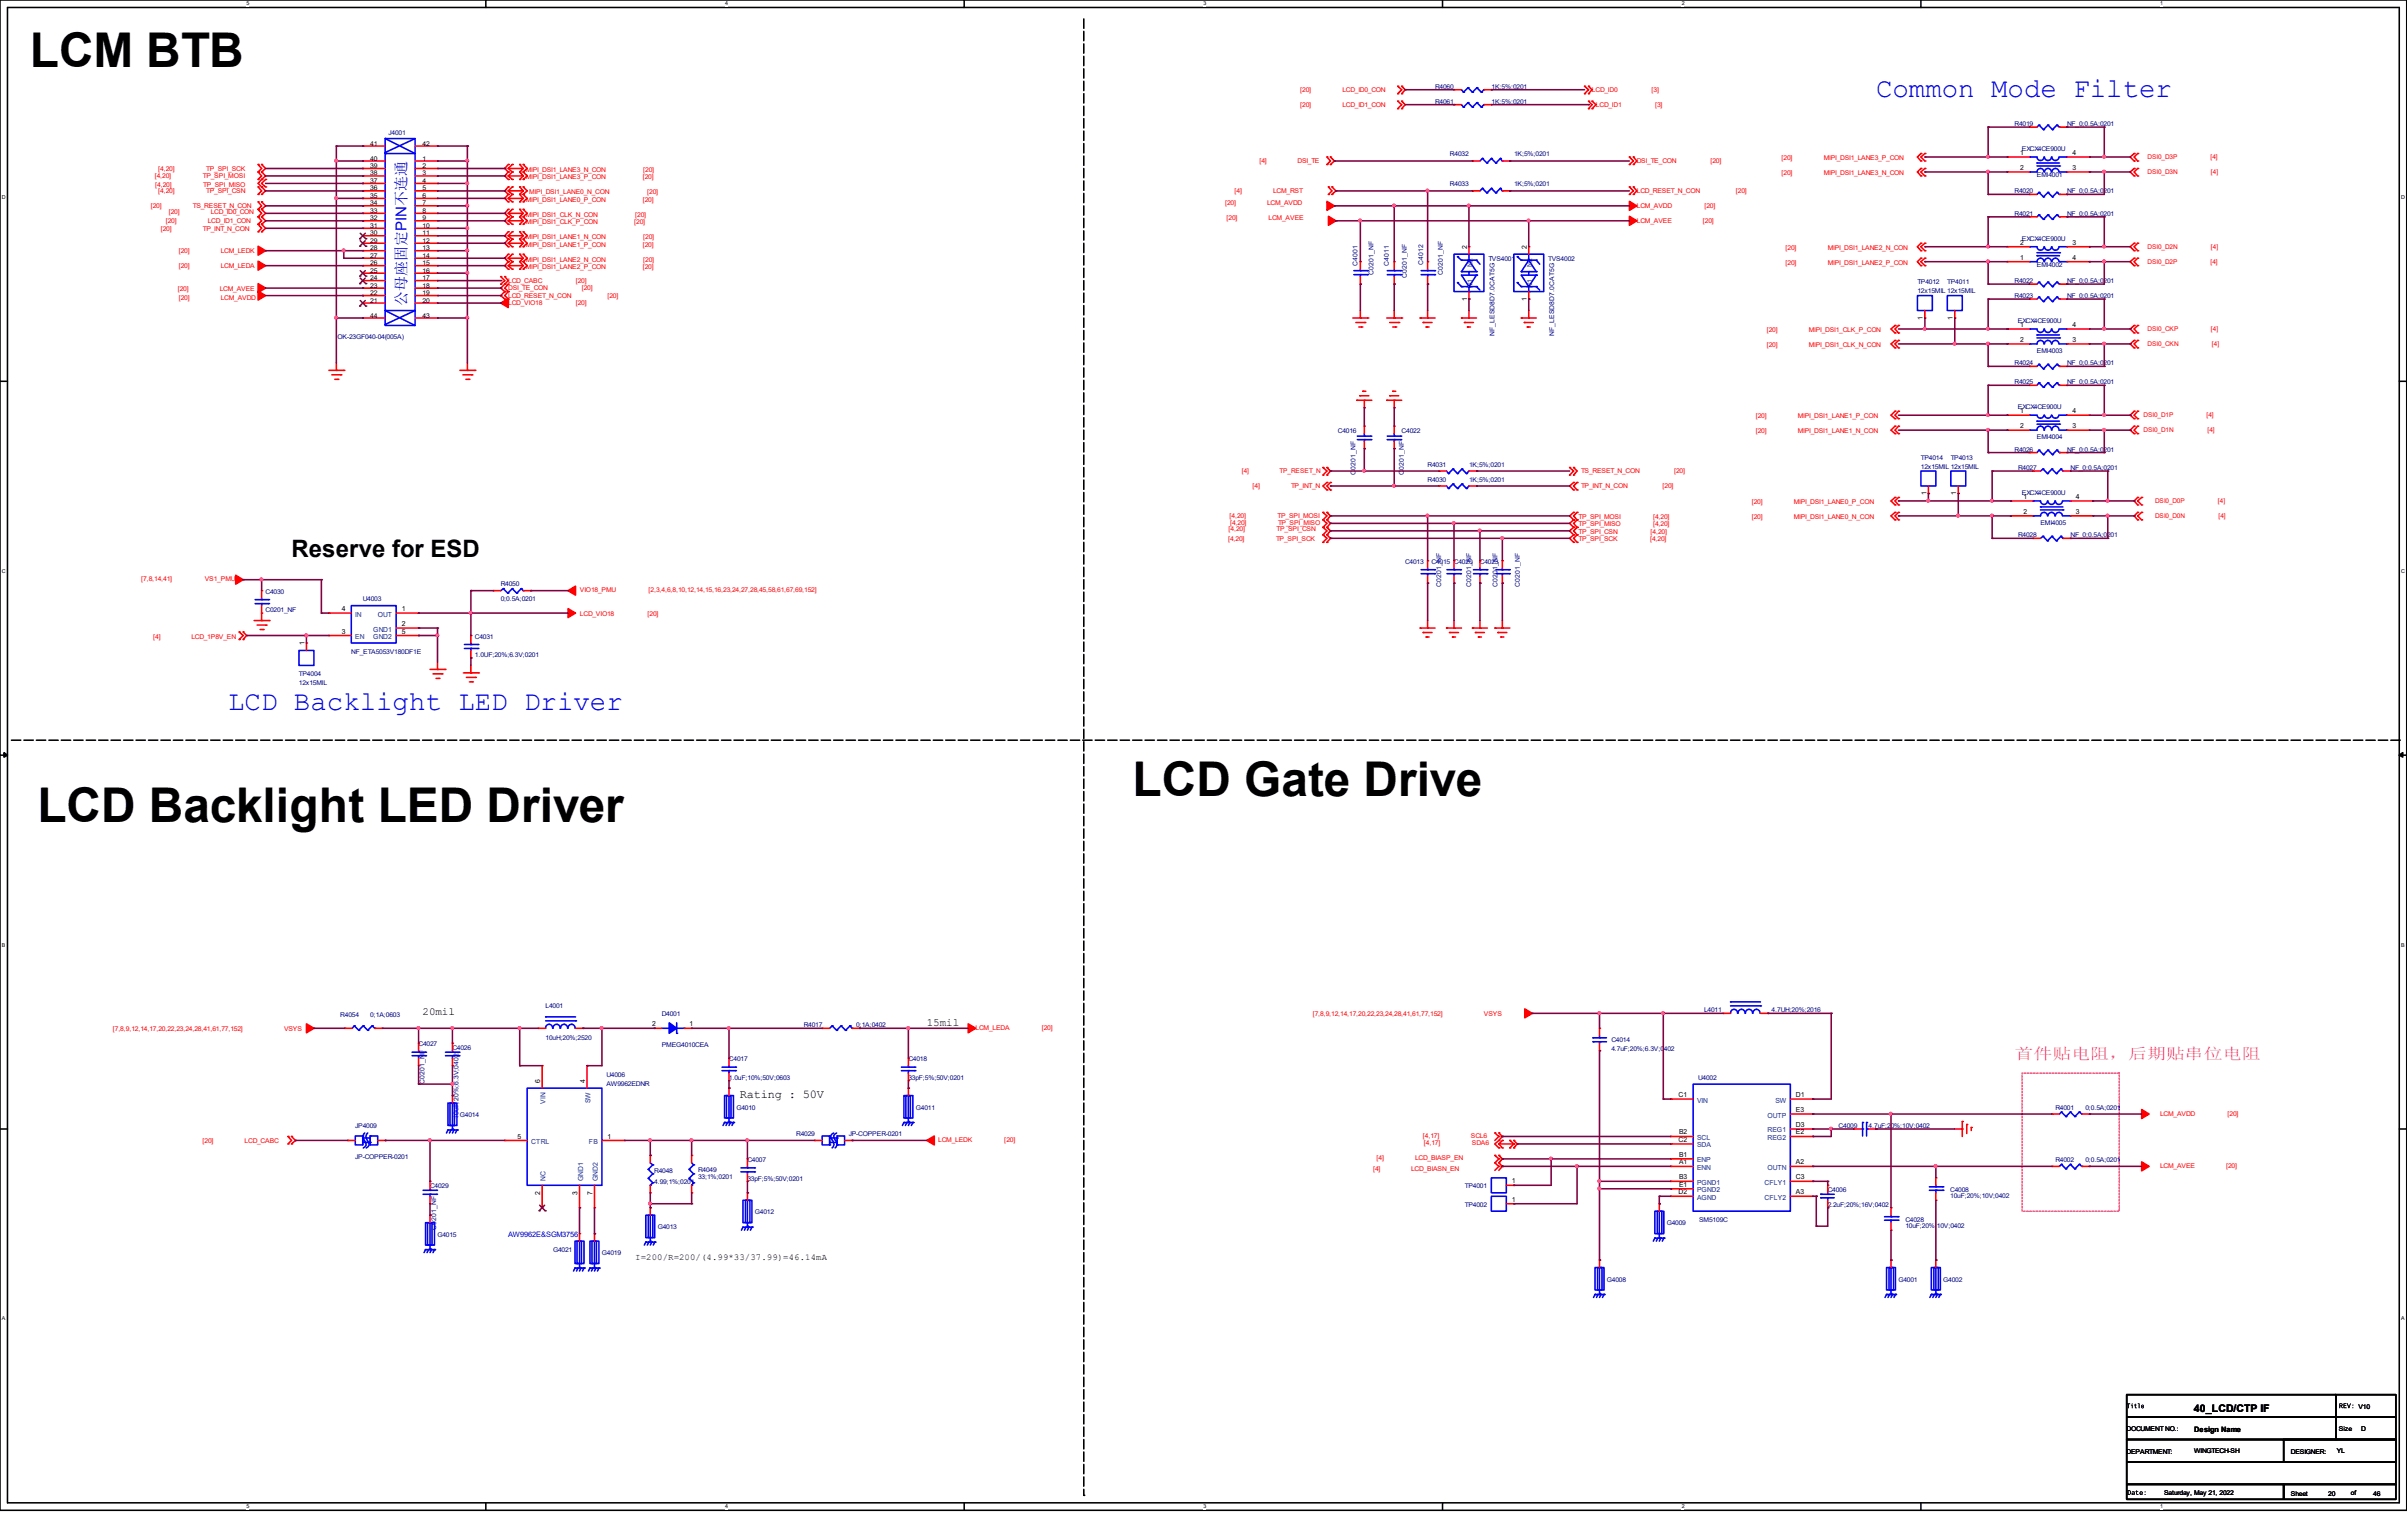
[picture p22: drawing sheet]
<svg xmlns="http://www.w3.org/2000/svg" width="204mm" height="129mm" viewBox="0 0 204 129" stroke-linecap="round" stroke-linejoin="round" font-family="sans-serif">
<defs><g id="words">
<g font-size="4.1">
<text x="2.5" y="5.7">LCM BTB</text>
<text x="3.2" y="69.8">LCD Backlight LED Driver</text>
<text x="96.2" y="67.6">LCD Gate Drive</text>
</g>
<g font-size="2.3" fill="#00f">
<text x="159.4" y="8.3">Common Mode Filter</text>
<text x="19.4" y="60.3">LCD Backlight LED Driver</text>
</g>
<text font-size="2" x="24.8" y="47.3">Reserve for ESD</text>
<text font-size="1.3" fill="#00f" x="34.5" y="26" transform="rotate(-90 34.5 26)">公母座固定PIN不连通</text>
<text font-size="1.3" fill="#f0f" x="171.2" y="90">首件贴电阻，后期贴串位电阻</text>
<text font-size="1" x="62.9" y="93.3">Rating : 50V</text>
<g font-size=".9">
<text x="35.9" y="86.2">20mil</text>
<text x="78.7" y="87.1">15mil</text>
<text x="186.4" y="119.9">40_LCD/CTP IF</text>
</g>
<text font-size=".8" x="54" y="107">I=200/R=200/(4.99*33/37.99)=46.14mA</text>
<g font-size=".6" fill="#000080">
<text x="33" y="11.4">J4001</text>
<text x="121.9" y="7.5">R4060</text>
<text x="121.9" y="8.8">R4061</text>
<text x="126.7" y="7.5">1K;5%;0201</text>
<text x="126.7" y="8.8">1K;5%;0201</text>
<text x="171.1" y="10.7">R4019</text>
<text x="175.6" y="10.7">NF_0;0.5A;0201</text>
<text x="123.2" y="15.8">R4033</text>
<text x="123.2" y="13.3">R4032</text>
<text x="128.6" y="15.8">1K;5%;0201</text>
<text x="128.6" y="13.3">1K;5%;0201</text>
<text x="171.1" y="16.4">R4020</text>
<text x="171.8" y="12.8">EXCX4CE900U</text>
<text x="173.1" y="15">EMI4001</text>
<text x="175.6" y="16.4">NF_0;0.5A;0201</text>
<text x="115.3" y="22.6" transform="rotate(-90 115.3 22.6)">C4001</text>
<text x="116.7" y="23.3" transform="rotate(-90 116.7 23.3)">C0201_NF</text>
<text x="118" y="22.6" transform="rotate(-90 118 22.6)">C4011</text>
<text x="119.5" y="23.6" transform="rotate(-90 119.5 23.6)">C0201_NF</text>
<text x="120.9" y="22.5" transform="rotate(-90 120.9 22.5)">C4012</text>
<text x="122.6" y="23.3" transform="rotate(-90 122.6 23.3)">C0201_NF</text>
<text x="126.4" y="22.1">TVS4001</text>
<text x="131.5" y="22.1">TVS4002</text>
<text x="171.1" y="18.3">R4021</text>
<text x="171.8" y="20.4">EXCX4CE900U</text>
<text x="173.1" y="22.7">EMI4002</text>
<text x="175.6" y="18.3">NF_0;0.5A;0201</text>
<text x="28.7" y="28.8">OK-23GF040-04(005A)</text>
<text x="127" y="28.5" transform="rotate(-90 127 28.5)">NF_LESD8D7.0CAT5G</text>
<text x="132" y="28.5" transform="rotate(-90 132 28.5)">NF_LESD8D7.0CAT5G</text>
<text x="162.9" y="24.1">TP4012</text>
<text x="162.9" y="24.9">12x15MIL 12x15MIL</text>
<text x="165.4" y="24.1">TP4011</text>
<text x="171.1" y="24">R4022</text>
<text x="171.1" y="25.3">R4023</text>
<text x="171.4" y="27.4">EXCX4CE900U</text>
<text x="173.1" y="30">EMI4003</text>
<text x="175.6" y="24">NF_0;0.5A;0201</text>
<text x="175.6" y="25.3">NF_0;0.5A;0201</text>
<text x="171.1" y="32.6">R4025</text>
<text x="171.1" y="31">R4024</text>
<text x="171.4" y="34.7">EXCX4CE900U</text>
<text x="175.6" y="32.6">NF_0;0.5A;0201</text>
<text x="175.6" y="31">NF_0;0.5A;0201</text>
<text x="113.7" y="36.7">C4016</text>
<text x="115.2" y="40.3" transform="rotate(-90 115.2 40.3)">C0201_NF</text>
<text x="119.1" y="36.7">C4022</text>
<text x="119.3" y="40.3" transform="rotate(-90 119.3 40.3)">C0201_NF</text>
<text x="121.3" y="40.9">R4030</text>
<text x="121.3" y="39.6">R4031</text>
<text x="124.8" y="40.9">1K;5%;0201</text>
<text x="124.8" y="39.6">1K;5%;0201</text>
<text x="163.2" y="39">TP4014</text>
<text x="163.2" y="39.8">12x15MIL 12x15MIL</text>
<text x="165.7" y="39">TP4013</text>
<text x="171.1" y="38.4">R4026</text>
<text x="171.4" y="39.9">R4027</text>
<text x="173.1" y="37.3">EMI4004</text>
<text x="175.6" y="38.4">NF_0;0.5A;0201</text>
<text x="175.9" y="39.9">NF_0;0.5A;0201</text>
<text x="119.4" y="47.9">C4013</text>
<text x="121.6" y="47.9">C4015 C4020</text>
<text x="125.7" y="47.9">C4023</text>
<text x="171.4" y="45.6">R4028</text>
<text x="171.8" y="42">EXCX4CE900U</text>
<text x="173.4" y="44.6">EMI4005</text>
<text x="175.9" y="45.6">NF_0;0.5A;0201</text>
<text x="22.6" y="50.4">C4030</text>
<text x="22.6" y="52">C0201_NF</text>
<text x="30.8" y="51.1">U4003</text>
<text x="42.5" y="49.8">R4050</text>
<text x="42.5" y="51.1">0;0.5A;0201</text>
<text x="122.4" y="49.9" transform="rotate(-90 122.4 49.9)">C0201_NF</text>
<text x="125" y="49.9" transform="rotate(-90 125 49.9)">C0201_NF</text>
<text x="127.2" y="49.9" transform="rotate(-90 127.2 49.9)">C0201_NF</text>
<text x="129.1" y="49.9" transform="rotate(-90 129.1 49.9)">C0201_NF</text>
<text x="25.4" y="57.4">TP4004</text>
<text x="25.4" y="58.2">12x15MIL</text>
<text x="29.8" y="55.6">NF_ETA5053V180DF1E</text>
<text x="40.3" y="54.2">C4031</text>
<text x="40.3" y="55.8">1.0UF;20%;6.3V;0201</text>
<text x="28.9" y="86.4">R4054</text>
<text x="31.5" y="86.4">0;1A;0603</text>
<text x="35.6" y="88.8">C4027</text>
<text x="38.4" y="89.2">C4026</text>
<text x="46.4" y="85.6">L4001</text>
<text x="46.4" y="88.3">10uH;20%;2520</text>
<text x="56.2" y="86.3">D4001</text>
<text x="56.2" y="88.9">PMEG4010CEA</text>
<text x="68.3" y="87.3">R4017</text>
<text x="72.7" y="87.3">0;1A;0402</text>
<text x="136.9" y="88.5">C4014</text>
<text x="136.9" y="89.3">4.7uF;20%;6.3V;0402</text>
<text x="144.8" y="86">L4011</text>
<text x="150.5" y="86">4.7UH;20%;2016</text>
<text x="30.2" y="95.8">JP4009</text>
<text x="36.1" y="92.1" transform="rotate(-90 36.1 92.1)">C0201_NF</text>
<text x="38.9" y="95.1" transform="rotate(-90 38.9 95.1)">10uF;20%;6.3V;0402</text>
<text x="39.1" y="94.9">G4014</text>
<text x="51.5" y="91.4">U4006</text>
<text x="51.5" y="92.2">AW9962EDNR</text>
<text x="61.9" y="90.1">C4017</text>
<text x="61.9" y="91.7">1.0uF;10%;50V;0603</text>
<text x="62.6" y="94.2">G4010</text>
<text x="77.2" y="90.1">C4018</text>
<text x="77.2" y="91.7">33pF;5%;50V;0201</text>
<text x="77.8" y="94.2">G4011</text>
<text x="144.3" y="91.7">U4002</text>
<text x="156.2" y="95.8">C4009</text>
<text x="158.8" y="95.8">4.7uF;20%;10V;0402</text>
<text x="174.6" y="94.2">R4001</text>
<text x="177.2" y="94.2">0;0.5A;0201</text>
<text x="30.2" y="98.5">JP-COPPER-0201</text>
<text x="36.5" y="100.9">C4029</text>
<text x="55.6" y="99.6">R4048</text>
<text x="55.6" y="100.6">4.99;1%;0201</text>
<text x="59.3" y="99.6">R4049</text>
<text x="59.3" y="100.1">33;1%;0201</text>
<text x="63.5" y="98.7">C4007</text>
<text x="63.5" y="100.3">33pF;5%;50V;0201</text>
<text x="67.6" y="96.4">R4029</text>
<text x="72.1" y="96.4">JP-COPPER-0201</text>
<text x="124.5" y="100.9">TP4001</text>
<text x="155.3" y="101.2">C4006</text>
<text x="165.7" y="101.2">C4008</text>
<text x="165.7" y="101.8">10uF;20%;10V;0402</text>
<text x="174.6" y="98.7">R4002</text>
<text x="177.2" y="98.7">0;0.5A;0201</text>
<text x="37" y="104.5" transform="rotate(-90 37 104.5)">C0201_NF</text>
<text x="37.2" y="105">G4015</text>
<text x="47" y="106.3">G4021</text>
<text x="51.1" y="106.6">G4019</text>
<text x="55.9" y="104.4">G4013</text>
<text x="64.1" y="103.1">G4012</text>
<text x="124.5" y="102.5">TP4002</text>
<text x="141.6" y="104.1">G4009</text>
<text x="144.4" y="103.8">SM5109C</text>
<text x="155.3" y="102.5">2.2uF;20%;16V;0402</text>
<text x="161.9" y="103.8">C4028</text>
<text x="161.9" y="104.3">10uF;20%;10V;0402</text>
<text x="136.5" y="108.8">G4008</text>
<text x="161.3" y="108.8">G4001</text>
<text x="165.1" y="108.8">G4002</text>
</g>
<g font-size=".6" fill="#f00">
<text x="110.5" y="7.8">[20]</text>
<text x="110.5" y="9.1">[20]</text>
<text x="114" y="7.8">LCD_ID0_CON</text>
<text x="114" y="9.1">LCD_ID1_CON</text>
<text x="135.3" y="7.8">LCD_ID0</text>
<text x="135.6" y="9.1">LCD_ID1</text>
<text x="140.3" y="7.8">[3]</text>
<text x="140.6" y="9.1">[3]</text>
<text x="12.8" y="17.7">[20]</text>
<text x="13.1" y="15.2">[4,20]</text>
<text x="13.2" y="15.9">[4,20]</text>
<text x="13.4" y="14.5">[4,20]</text>
<text x="13.4" y="16.4">[4,20]</text>
<text x="16.4" y="17.7">TS_RESET_N_CON</text>
<text x="17.2" y="15.2">TP_SPI_MOSI</text>
<text x="17.3" y="15.9">TP_SPI_MISO</text>
<text x="17.5" y="14.5">TP_SPI_SCK</text>
<text x="17.5" y="16.4">TP_SPI_CSN</text>
<text x="44.7" y="14.6">MIPI_DSI1_LANE3_N_CON</text>
<text x="44.7" y="15.2">MIPI_DSI1_LANE3_P_CON</text>
<text x="44.7" y="17.1">MIPI_DSI1_LANE0_P_CON</text>
<text x="45" y="16.5">MIPI_DSI1_LANE0_N_CON</text>
<text x="54.6" y="15.2">[20]</text>
<text x="54.6" y="17.1">[20]</text>
<text x="54.7" y="14.6">[20]</text>
<text x="55" y="16.5">[20]</text>
<text x="104.1" y="17.4">[20]</text>
<text x="104.9" y="16.4">[4]</text>
<text x="107" y="13.8">[4]</text>
<text x="107.7" y="17.4">LCM_AVDD</text>
<text x="108.2" y="16.4">LCM_RST</text>
<text x="110.2" y="13.8">DSI_TE</text>
<text x="139.1" y="13.8">DSI_TE_CON</text>
<text x="139.1" y="16.4">LCD_RESET_N_CON</text>
<text x="139.1" y="17.7">LCM_AVDD</text>
<text x="144.8" y="17.7">[20]</text>
<text x="145.3" y="13.8">[20]</text>
<text x="147.5" y="16.4">[20]</text>
<text x="151.4" y="13.6">[20]</text>
<text x="151.4" y="14.9">[20]</text>
<text x="154.9" y="13.6">MIPI_DSI1_LANE3_P_CON</text>
<text x="154.9" y="14.9">MIPI_DSI1_LANE3_N_CON</text>
<text x="182.5" y="14.8">DSI0_D3N</text>
<text x="182.5" y="13.5">DSI0_D3P</text>
<text x="187.8" y="13.5">[4]</text>
<text x="187.8" y="14.8">[4]</text>
<text x="13.7" y="19.6">[20]</text>
<text x="14.1" y="18.9">[20]</text>
<text x="14.3" y="18.2">[20]</text>
<text x="15.2" y="21.5">[20]</text>
<text x="15.2" y="22.8">[20]</text>
<text x="17.2" y="19.6">TP_INT_N_CON</text>
<text x="17.7" y="18.9">LCD_ID1_CON</text>
<text x="17.9" y="18.2">LCD_ID0_CON</text>
<text x="18.8" y="21.5">LCM_LEDK</text>
<text x="18.8" y="22.8">LCM_LEDA</text>
<text x="44.7" y="18.4">MIPI_DSI1_CLK_N_CON</text>
<text x="44.7" y="19.1">MIPI_DSI1_CLK_P_CON</text>
<text x="44.7" y="20.3">MIPI_DSI1_LANE1_N_CON</text>
<text x="44.7" y="21">MIPI_DSI1_LANE1_P_CON</text>
<text x="44.7" y="22.2">MIPI_DSI1_LANE2_N_CON</text>
<text x="44.7" y="22.9">MIPI_DSI1_LANE2_P_CON</text>
<text x="53.9" y="19.1">[20]</text>
<text x="54" y="18.4">[20]</text>
<text x="54.6" y="21">[20]</text>
<text x="54.6" y="22.9">[20]</text>
<text x="54.7" y="20.3">[20]</text>
<text x="54.7" y="22.2">[20]</text>
<text x="104.2" y="18.7">[20]</text>
<text x="107.8" y="18.7">LCM_AVEE</text>
<text x="139.1" y="18.9">LCM_AVEE</text>
<text x="144.7" y="18.9">[20]</text>
<text x="151.7" y="22.5">[20]</text>
<text x="151.7" y="21.2">[20]</text>
<text x="155.3" y="22.5">MIPI_DSI1_LANE2_P_CON</text>
<text x="155.3" y="21.2">MIPI_DSI1_LANE2_N_CON</text>
<text x="182.5" y="22.4">DSI0_D2P</text>
<text x="182.5" y="21.1">DSI0_D2N</text>
<text x="187.8" y="22.4">[4]</text>
<text x="187.8" y="21.1">[4]</text>
<text x="15.1" y="24.7">[20]</text>
<text x="15.2" y="25.4">[20]</text>
<text x="18.7" y="24.7">LCM_AVEE</text>
<text x="18.8" y="25.4">LCM_AVDD</text>
<text x="43.2" y="24">LCD_CABC</text>
<text x="43.2" y="24.6">DSI_TE_CON</text>
<text x="43.2" y="25.3">LCD_RESET_N_CON</text>
<text x="43.2" y="25.9">LCD_VIO18</text>
<text x="48.9" y="24">[20]</text>
<text x="48.9" y="25.9">[20]</text>
<text x="49.4" y="24.6">[20]</text>
<text x="51.6" y="25.3">[20]</text>
<text x="150.1" y="28.2">[20]</text>
<text x="150.1" y="29.5">[20]</text>
<text x="153.7" y="28.2">MIPI_DSI1_CLK_P_CON</text>
<text x="153.7" y="29.5">MIPI_DSI1_CLK_N_CON</text>
<text x="182.5" y="28.1">DSI0_CKP</text>
<text x="182.5" y="29.4">DSI0_CKN</text>
<text x="187.8" y="28.1">[4]</text>
<text x="187.9" y="29.4">[4]</text>
<text x="149.2" y="35.5">[20]</text>
<text x="152.7" y="35.5">MIPI_DSI1_LANE1_P_CON</text>
<text x="182.1" y="35.4">DSI0_D1P</text>
<text x="187.5" y="35.4">[4]</text>
<text x="105.5" y="40.2">[4]</text>
<text x="106.4" y="41.4">[4]</text>
<text x="108.7" y="40.2">TP_RESET_N</text>
<text x="109.7" y="41.4">TP_INT_N</text>
<text x="134.3" y="41.4">TP_INT_N_CON</text>
<text x="134.3" y="40.1">TS_RESET_N_CON</text>
<text x="141.3" y="41.4">[20]</text>
<text x="142.2" y="40.1">[20]</text>
<text x="149.2" y="36.7">[20]</text>
<text x="152.7" y="36.7">MIPI_DSI1_LANE1_N_CON</text>
<text x="182.1" y="36.7">DSI0_D1N</text>
<text x="187.5" y="36.7">[4]</text>
<text x="104.3" y="46">[4,20]</text>
<text x="104.4" y="45.1">[4,20]</text>
<text x="104.5" y="44">[4,20]</text>
<text x="104.5" y="44.6">[4,20]</text>
<text x="108.4" y="46">TP_SPI_SCK</text>
<text x="108.5" y="45.1">TP_SPI_CSN</text>
<text x="108.5" y="44">TP_SPI_MOSI</text>
<text x="108.6" y="44.6">TP_SPI_MISO</text>
<text x="134.1" y="44.1">TP_SPI_MOSI</text>
<text x="134.1" y="44.7">TP_SPI_MISO</text>
<text x="134.1" y="45.3">TP_SPI_CSN</text>
<text x="134.1" y="46">TP_SPI_SCK</text>
<text x="140.2" y="46">[4,20]</text>
<text x="140.2" y="45.3">[4,20]</text>
<text x="140.4" y="44.1">[4,20]</text>
<text x="140.4" y="44.7">[4,20]</text>
<text x="148.8" y="44.1">[20]</text>
<text x="148.8" y="42.8">[20]</text>
<text x="152.4" y="44.1">MIPI_DSI1_LANE0_N_CON</text>
<text x="152.4" y="42.8">MIPI_DSI1_LANE0_P_CON</text>
<text x="183.1" y="44">DSI0_D0N</text>
<text x="183.1" y="42.7">DSI0_D0P</text>
<text x="188.4" y="42.7">[4]</text>
<text x="188.5" y="44">[4]</text>
<text x="12" y="49.3">[7,8,14,41]</text>
<text x="17.4" y="49.3">VS1_PMU</text>
<text x="49.3" y="50.3">VIO18_PMU</text>
<text x="49.3" y="52.3">LCD_VIO18</text>
<text x="55" y="52.3">[20]</text>
<text x="55.1" y="50.3">[2,3,4,6,8,10,12,14,15,16,23,24,27,28,45,58,61,67,69,152]</text>
<text x="13" y="54.2">[4]</text>
<text x="16.3" y="54.2">LCD_1P8V_EN</text>
<text x="9.6" y="87.6">[7,8,9,12,14,17,20,22,23,24,28,41,61,77,152]</text>
<text x="24.1" y="87.6">VSYS</text>
<text x="82.9" y="87.5">LCM_LEDA</text>
<text x="88.5" y="87.5">[20]</text>
<text x="111.5" y="86.3">[7,8,9,12,14,17,20,22,23,24,28,41,61,77,152]</text>
<text x="126.1" y="86.3">VSYS</text>
<text x="183.5" y="94.8">LCM_AVDD</text>
<text x="189.2" y="94.8">[20]</text>
<text x="17.2" y="97">[20]</text>
<text x="20.8" y="97">LCD_CABC</text>
<text x="79.7" y="96.9">LCM_LEDK</text>
<text x="85.3" y="96.9">[20]</text>
<text x="116.7" y="99.5">[4]</text>
<text x="116.9" y="98.6">[4]</text>
<text x="119.9" y="99.5">LCD_BIASN_EN</text>
<text x="120.2" y="98.6">LCD_BIASP_EN</text>
<text x="120.9" y="96.7">[4,17]</text>
<text x="121" y="97.3">[4,17]</text>
<text x="125" y="96.7">SCL6</text>
<text x="125" y="97.3">SDA6</text>
<text x="183.5" y="99.2">LCM_AVEE</text>
<text x="189.1" y="99.2">[20]</text>
</g>
<g font-size=".6">
<text x="31.5" y="17.4">34</text>
<text x="31.5" y="16.8">35</text>
<text x="31.5" y="16.2">36</text>
<text x="31.5" y="15.5">37</text>
<text x="31.5" y="14.9">38</text>
<text x="31.5" y="14.3">39</text>
<text x="31.5" y="13.6">40</text>
<text x="31.5" y="12.4">41</text>
<text x="35.9" y="13.6">1</text>
<text x="35.9" y="14.3">2</text>
<text x="35.9" y="14.9">3</text>
<text x="35.9" y="15.5">4</text>
<text x="35.9" y="16.2">5</text>
<text x="35.9" y="16.8">6</text>
<text x="35.9" y="17.4">7</text>
<text x="35.9" y="12.4">42</text>
<text x="171.6" y="13.2">1</text>
<text x="171.6" y="14.4">2</text>
<text x="176.1" y="13.2">4</text>
<text x="176.1" y="14.4">3</text>
<text x="31.5" y="23.8">24</text>
<text x="31.5" y="23.2">25</text>
<text x="31.5" y="22.5">26</text>
<text x="31.5" y="21.9">27</text>
<text x="31.5" y="21.3">28</text>
<text x="31.5" y="20.6">29</text>
<text x="31.5" y="20">30</text>
<text x="31.5" y="19.3">31</text>
<text x="31.5" y="18.7">32</text>
<text x="31.5" y="18.1">33</text>
<text x="35.9" y="18.1">8</text>
<text x="35.9" y="18.7">9</text>
<text x="35.9" y="19.3">10</text>
<text x="35.9" y="20">11</text>
<text x="35.9" y="20.6">12</text>
<text x="35.9" y="21.3">13</text>
<text x="35.9" y="21.9">14</text>
<text x="35.9" y="22.5">15</text>
<text x="35.9" y="23.2">16</text>
<text x="35.9" y="23.8">17</text>
<text x="124.6" y="21.1" transform="rotate(-90 124.6 21.1)">2</text>
<text x="129.7" y="21.1" transform="rotate(-90 129.7 21.1)">2</text>
<text x="171.6" y="22.1">1</text>
<text x="171.6" y="20.8">2</text>
<text x="176.1" y="22.1">4</text>
<text x="176.1" y="20.8">3</text>
<text x="31.5" y="25.7">21</text>
<text x="31.5" y="25.1">22</text>
<text x="31.5" y="24.4">23</text>
<text x="31.5" y="27">44</text>
<text x="35.9" y="24.4">18</text>
<text x="35.9" y="25.1">19</text>
<text x="35.9" y="25.7">20</text>
<text x="35.9" y="27">43</text>
<text x="124.6" y="25.6" transform="rotate(-90 124.6 25.6)">1</text>
<text x="129.7" y="25.6" transform="rotate(-90 129.7 25.6)">1</text>
<text x="163.4" y="27.2" transform="rotate(-90 163.4 27.2)">1</text>
<text x="165.9" y="27.2" transform="rotate(-90 165.9 27.2)">1</text>
<text x="171.6" y="27.8">1</text>
<text x="171.6" y="29">2</text>
<text x="176.1" y="27.8">4</text>
<text x="176.1" y="29">3</text>
<text x="171.6" y="35.1">1</text>
<text x="176.1" y="35.1">4</text>
<text x="171.6" y="36.4">2</text>
<text x="176.1" y="36.4">3</text>
<text x="163.7" y="42.1" transform="rotate(-90 163.7 42.1)">1</text>
<text x="166.2" y="42.1" transform="rotate(-90 166.2 42.1)">1</text>
<text x="171.9" y="42.4">1</text>
<text x="171.9" y="43.6">2</text>
<text x="176.4" y="42.4">4</text>
<text x="176.4" y="43.6">3</text>
<text x="29" y="53.8">3</text>
<text x="29" y="51.9">4</text>
<text x="34.1" y="51.9">1</text>
<text x="34.1" y="53.2">2</text>
<text x="34.1" y="53.8">5</text>
<text x="25.9" y="54.8" transform="rotate(-90 25.9 54.8)">1</text>
<text x="55.4" y="87.2">2</text>
<text x="58.6" y="87.2">1</text>
<text x="45.9" y="91.9" transform="rotate(-90 45.9 91.9)">6</text>
<text x="49.7" y="91.9" transform="rotate(-90 49.7 91.9)">4</text>
<text x="142.6" y="93.2">C1</text>
<text x="152.6" y="93.2">D1</text>
<text x="152.6" y="95.7">D3</text>
<text x="152.6" y="94.4">E3</text>
<text x="44" y="96.7">5</text>
<text x="45.9" y="101.5" transform="rotate(-90 45.9 101.5)">2</text>
<text x="49.1" y="101.5" transform="rotate(-90 49.1 101.5)">3</text>
<text x="50.3" y="101.5" transform="rotate(-90 50.3 101.5)">7</text>
<text x="51.6" y="96.7">1</text>
<text x="128.4" y="100.5">1</text>
<text x="142.6" y="97">C2</text>
<text x="142.6" y="101.4">D2</text>
<text x="142.7" y="98.9">A1</text>
<text x="142.7" y="98.3">B1</text>
<text x="142.7" y="96.4">B2</text>
<text x="142.7" y="100.2">B3</text>
<text x="142.7" y="100.8">E1</text>
<text x="152.6" y="98.9">A2</text>
<text x="152.6" y="96.4">E2</text>
<text x="152.6" y="101.4">A3</text>
<text x="152.6" y="100.2">C3</text>
<text x="128.4" y="102.1">1</text>
<text x="200.4" y="119.6">V10</text>
<text x="180.7" y="121.5">DOCUMENT NO.:</text>
<text x="180.7" y="123.5">DEPARTMENT:</text>
<text x="186.4" y="121.6">Design Name</text>
<text x="186.4" y="123.4">WINGTECH-SH</text>
<text x="194.6" y="123.5">DESIGNER:</text>
<text x="198.5" y="123.4">YL</text>
<text x="198.7" y="121.5">Size</text>
<text x="200.6" y="121.5">D</text>
<text x="183.8" y="127">Saturday, May 21, 2022</text>
<text x="194.6" y="127.1">Sheet</text>
<text x="197.8" y="127.1">20</text>
<text x="199.7" y="127">of</text>
<text x="201.6" y="127.1">46</text>
</g>
<g font-size=".6" fill="#004080">
<text x="125.1" y="22.7" transform="rotate(-90 125.1 22.7)">N2</text>
<text x="130.2" y="22.7" transform="rotate(-90 130.2 22.7)">N2</text>
<text x="125.1" y="24.4" transform="rotate(-90 125.1 24.4)">N1</text>
<text x="130.2" y="24.4" transform="rotate(-90 130.2 24.4)">N1</text>
<text x="30.2" y="52.4">IN</text>
<text x="31.7" y="53.6">GND1</text>
<text x="32.1" y="52.4">OUT</text>
<text x="30.2" y="54.3">EN</text>
<text x="31.7" y="54.3">GND2</text>
<text x="46.4" y="93.7" transform="rotate(-90 46.4 93.7)">VIN</text>
<text x="50.2" y="93.7" transform="rotate(-90 50.2 93.7)">SW</text>
<text x="144.2" y="93.6">VIN</text>
<text x="150.2" y="94.9">OUTP</text>
<text x="150.8" y="93.6">SW</text>
<text x="45.1" y="97.2">CTRL</text>
<text x="46.4" y="100.3" transform="rotate(-90 46.4 100.3)">NC</text>
<text x="49.5" y="100.3" transform="rotate(-90 49.5 100.3)">GND1</text>
<text x="50" y="97.2">FB</text>
<text x="50.8" y="100.3" transform="rotate(-90 50.8 100.3)">GND2</text>
<text x="144.2" y="99.4">ENN</text>
<text x="144.2" y="98.7">ENP</text>
<text x="144.2" y="96.8">SCL</text>
<text x="144.2" y="100.6">PGND1</text>
<text x="144.2" y="97.5">SDA</text>
<text x="144.2" y="101.9">AGND</text>
<text x="144.2" y="101.3">PGND2</text>
<text x="149.9" y="101.9">CFLY2</text>
<text x="149.9" y="100.6">CFLY1</text>
<text x="150.2" y="99.4">OUTN</text>
<text x="150.2" y="96.2">REG1</text>
<text x="150.2" y="96.8">REG2</text>
</g>
<text font-size=".6" fill="#00f" x="43.2" y="105.1">AW9962E&amp;SGM3756</text>
<g font-size=".5">
<text x="21" y=".5">5</text>
<text x="61.6" y=".5">4</text>
<text x="102.2" y=".5">3</text>
<text x="142.9" y=".5">2</text>
<text x="183.5" y=".5">1</text>
<text x=".2" y="16.9">D</text>
<text x="204" y="16.9">D</text>
<text x=".2" y="48.6">C</text>
<text x="204" y="48.6">C</text>
<text x=".2" y="80.4">B</text>
<text x="204" y="80.4">B</text>
<text x=".2" y="112.1">A</text>
<text x="204" y="112.1">A</text>
<text x="21" y="128.1">5</text>
<text x="61.6" y="128.1">4</text>
<text x="102.2" y="128.1">3</text>
<text x="142.9" y="128.1">2</text>
<text x="183.5" y="128.1">1</text>
</g>
</g></defs>
<path d="M0 0h204.5v128.3h-204.5zM.6 .6h203.2v127h-203.2z" fill="none" stroke="#000" stroke-width=".13"/>
<g fill="#fff">
<path d="M21 .1h.2v.5h-.2z"/>
<path d="M21 127.7h.2v.5h-.2z"/>
</g>
<path d="M41.3 0v.6M41.3 127.6v.7" fill="none" stroke="#000" stroke-width=".13"/>
<g fill="#fff">
<path d="M61.6 .1h.2v.5h-.2z"/>
<path d="M61.6 127.7h.2v.5h-.2z"/>
</g>
<path d="M81.9 0v.6M81.9 127.6v.7" fill="none" stroke="#000" stroke-width=".13"/>
<g fill="#fff">
<path d="M102.2 .1h.2v.5h-.2z"/>
<path d="M102.2 127.7h.2v.5h-.2z"/>
</g>
<path d="M122.6 0v.6M122.6 127.6v.7" fill="none" stroke="#000" stroke-width=".13"/>
<g fill="#fff">
<path d="M142.9 .1h.2v.5h-.2z"/>
<path d="M142.9 127.7h.2v.5h-.2z"/>
</g>
<path d="M163.2 0v.6M163.2 127.6v.7" fill="none" stroke="#000" stroke-width=".13"/>
<g fill="#fff">
<path d="M183.5 .1h.2v.5h-.2z"/>
<path d="M183.5 127.7h.2v.5h-.2z"/>
<path d="M.2 16.5h.3v.5h-.3z"/>
<path d="M204 16.5h.3v.5h-.3z"/>
<path d="M.2 48.3h.3v.5h-.3z"/>
<path d="M204 48.3h.3v.5h-.3z"/>
</g>
<path d="M0 32.4h.6M203.8 32.4h.7" fill="none" stroke="#000" stroke-width=".13"/>
<g fill="#fff">
<path d="M.2 80h.2v.5h-.2z"/>
<path d="M204 80h.3v.5h-.3z"/>
</g>
<path d="M0 64.1h.6M203.8 64.1h.7" fill="none" stroke="#000" stroke-width=".13"/>
<path d="M.3 63.9l.3 .2-.3 .2zM203.8 64.1l.3-.2v.4z" fill="#000" stroke="#000" stroke-width=".13"/>
<g fill="#fff">
<path d="M.2 111.8h.3v.5h-.3z"/>
<path d="M204 111.8h.3v.5h-.3z"/>
</g>
<path d="M0 95.9h.6M203.8 95.9h.7M180.7 118.4h17.8v2h-17.8zM198.5 118.4h5v2h-5zM180.7 120.4h17.8v1.9h-17.8zM180.7 126.1h13.3v1.2h-13.3zM180.7 124.2h22.8v1.9h-22.8zM180.7 122.3h22.8v1.9h-22.8zM194 126.1h9.5v1.2h-9.5zM194 122.3h9.5v1.9h-9.5zM198.5 120.4h5v1.9h-5z" fill="none" stroke="#000" stroke-width=".13"/>
<path d="M92.1 1.6v125.4M1 62.9h202.8M203.8 62.9h.1M92.1 127h.1" fill="none" stroke="#000" stroke-width=".13" stroke-dasharray=".8 .3"/>
<path d="M171.8 91.1h8.2v11.8h-8.2z" fill="none" stroke="#f0f" stroke-width=".13"/>
<g fill="none" stroke="#f00" stroke-width=".13">
<path d="M21.9 14.6h.1M21.9 14h.1M21.9 15.2h.1M21.9 14l.3 .3-.3 .3M21.9 14.6l.3 .3-.3 .3M21.9 16.5h.1M21.9 15.9h.1M21.9 15.9l.3 .3-.3 .3M21.9 17.8h.1M21.9 17.1h.1M21.9 18.4h.1M21.9 19.1h.1"/>
<path d="M21.9 19.7h.1M21.9 17.1l.3 .4-.3 .3M21.9 17.8l.3 .3-.3 .3M21.9 18.4l.3 .4-.3 .2M21.9 19l.3 .4-.3 .3M22.2 14l.4 .3-.4 .3M22.2 14.6l.4 .3-.4 .3M22.2 14h.1M22.2 14.6h.1M22.2 15.2h.1M22.2 15.2l-.3 .4 .7 .6-.4 .3M22.2 15.9h.1"/>
<path d="M22.2 16.5h.1M22.2 17.1l.4 .4-.4 .3M22.2 17.8l.4 .3-.4 .3M22.2 18.4l.4 .4-.4 .2M22.2 19l.4 .4-.4 .3M22.2 17.1h.1M22.2 17.8h.1M22.2 18.4h.1M22.2 19.1h.1M22.2 19.7h.1M22.6 15.2h.1M22.6 15.9h.1"/>
<path d="M22.6 15.2l-.4 .4 .4 .3M30.8 19.4h.1M30.8 18.8h.1M30.8 18.1h.1M30.8 17.5h.1M30.8 16.8h.1M30.8 16.2h.1M30.8 15.6h.1M30.8 14.9h.1M30.8 14.3h.1M30.8 13.7h.1M30.8 12.4h.1"/>
<path d="M30.8 14.3h1.9M30.8 14.9h1.9M30.8 16.2h1.9M30.8 16.8h1.9M30.8 18.1h1.9M30.8 18.8h1.9M30.8 13.7h1.9M30.8 15.6h1.9M30.8 17.5h1.9M30.8 19.4h1.9M30.8 12.4h1.9M35.3 14.3h1.9"/>
<path d="M35.3 14.9h1.9M35.3 16.2h1.9M35.3 16.8h1.9M35.3 18.1h1.9M35.3 18.8h1.9M35.3 13.7h1.9M35.3 15.6h1.9M35.3 17.5h1.9M35.3 19.4h1.9M35.3 12.4h1.9M37.2 13.7h.1M37.2 14.3h.1"/>
<path d="M37.2 14.9h.1M37.2 15.6h.1M37.2 16.2h.1M37.2 16.8h.1M37.2 17.5h.1M37.2 18.1h.1M37.2 18.8h.1M37.2 19.4h.1M37.2 12.4h.1M43.2 14l-.3 .3 .3 .3M43.2 14.6l-.3 .3 .3 .3M43.2 14.3h1.3"/>
<path d="M43.2 14.9h1.3M43.2 14.6h.1M43.2 14h.1M43.2 14.3h.1M43.2 15.2h.1M43.2 14.9h.1M43.2 14.3l.3 .3M43.2 14.9l.3 .3M43.2 15.9l-.3 .3 .3 .3M43.2 16.5l-.3 .3 .3 .3M43.2 17.8l-.3 .3 .3 .3M43.2 18.4l-.3 .4 .3 .2"/>
<path d="M43.2 19.7l-.3 .3 .3 .3M43.2 16.2h1.3M43.2 16.8h1.3M43.2 18.1h1.3M43.2 18.8h1.3M43.2 16.5h.1M43.2 15.9h.1M43.2 16.2h.1M43.2 17.1h.1M43.2 16.8h.1M43.2 18.4h.1M43.2 17.8h.1"/>
<path d="M43.2 18.1h.1M43.2 19.1h.1M43.2 18.8h.1M43.2 19.7h.1M43.2 16.2l.3 .3M43.2 16.8l.3 .3M43.2 18.1l.3 .3M43.2 18.8l.3 .2M43.5 14h.1M43.5 14.6h.1M43.5 15.2h.1M43.5 14l-.3 .3"/>
<path d="M43.5 14.6l-.3 .3M43.5 15.9h.1M43.5 16.5h.1M43.5 17.1h.1M43.5 17.8h.1M43.5 18.4h.1M43.5 19.1h.1M43.5 19.7h.1M43.5 15.9l-.3 .3M43.5 17.8l-.3 .3M43.5 16.5l-.3 .3M43.5 19.7l-.3 .3"/>
<path d="M43.5 18.4l-.3 .4M44.2 14l.3 .3M44.2 14.6l.3 .3M44.2 14h.1M44.2 14.6h.1M44.2 15.2h.1M44.2 15.9l.3 .3M44.2 16.5l.3 .3M44.2 17.8l.3 .3M44.2 18.4l.3 .4M44.2 19.7l.3 .3M44.2 15.9h.1"/>
<path d="M44.2 16.5h.1M44.2 17.1h.1M44.2 17.8h.1M44.2 18.4h.1M44.2 19.1h.1M44.2 19.7h.1M44.5 14l.3 .3-.3 .3M44.5 14.6l.3 .3-.3 .3M44.5 14h.1M44.5 14.6h.1M44.5 15.2h.1M44.5 14.3l-.3 .3"/>
<path d="M44.5 14.9l-.3 .3M44.5 15.9l.3 .3-.3 .3M44.5 16.5l.3 .3-.3 .3M44.5 17.8l.3 .3-.3 .3M44.5 18.4l.3 .4-.3 .2M44.5 19.7l.3 .3-.3 .3M44.5 15.9h.1M44.5 16.5h.1M44.5 17.1h.1M44.5 17.8h.1M44.5 18.4h.1M44.5 19.1h.1"/>
<path d="M44.5 19.7h.1M44.5 16.2l-.3 .3M44.5 16.8l-.3 .3M44.5 18.1l-.3 .3M44.5 18.8l-.3 .2M112.7 13.3l.3 .4-.3 .3M112.7 13.3h.1M112.7 14h.1M112.9 15.9l.3 .3-.3 .3M112.9 15.9h.1M112.9 16.5h.1M113 13.3l.4 .4-.4 .3"/>
<path d="M113 14h.1M113 13.3h.1M113.2 15.9l.3 .3-.3 .3M113.2 16.5h.1M113.2 15.9h.1M118.7 7.3l.4 .3-.4 .4M118.7 8.6l.4 .3-.4 .3M118.7 7.3h.1M118.7 8h.1M118.7 8.6h.1M118.7 9.2h.1M119.1 7.3l.3 .3-.3 .4"/>
<path d="M119.1 8.6l.3 .3-.3 .3M119.1 8h.1M119.1 7.3h.1M119.1 9.2h.1M119.1 8.6h.1M123.5 7.6h.7M123.5 8.9h.7M123.5 7.6h.1M123.5 8.9h.1M125.1 16.2h.6M125.1 16.2h.1M125.1 13.7h.6"/>
<path d="M125.1 13.7h.1M126.1 7.6h.6M126.1 8.9h.6M126.7 7.6h.1M126.7 8.9h.1M127.6 16.2h.7M127.6 13.7h.7M128.3 16.2h.1M128.3 13.7h.1M134.6 7.3l.4 .3-.4 .4M134.6 8h.1M134.6 7.3h.1"/>
<path d="M135 7.3l.3 .3-.3 .4M135 8.6l.3 .3-.3 .3M135 8h.1M135 7.3h.1M135 9.2h.1M135 8.6h.1M135.3 8.6l.3 .3-.3 .3M135.3 9.2h.1M135.3 8.6h.1M138.4 13.3l.4 .4-.4 .3M138.4 15.9l.4 .3-.4 .3M138.4 14h.1"/>
<path d="M138.4 13.3h.1M138.4 16.5h.1M138.4 15.9h.1M138.8 14h.1M138.8 13.3h.1M138.8 16.5h.1M138.8 15.9h.1M138.8 13.3l.3 .4-.3 .3M138.8 15.9l.3 .3-.3 .3M163.2 13h.1M163.2 13.7h.1M163.2 14.3h.1"/>
<path d="M163.2 14.9h.1M163.2 13l-.3 .3 .3 .4M163.2 14.3l-.3 .3 .3 .3M163.5 13h.1M163.5 13.7h.1M163.5 14.3h.1M163.5 14.9h.1M163.5 13l-.3 .3 .3 .4M163.5 14.3l-.3 .3 .3 .3M170.5 13.3h.1M170.5 14.6h.1M170.5 13.3h1.9"/>
<path d="M170.5 14.6h1.9M172.4 10.8h.7M172.4 16.5h.7M172.4 18.4h.7M172.4 10.8h.1M172.4 16.5h.1M172.4 18.4h.1M175 10.8h.6M175 16.5h.6M175 18.4h.6M175.6 10.8h.1M175.6 16.5h.1"/>
<path d="M175.6 18.4h.1M175.6 13.3h1.9M175.6 14.6h1.9M177.5 13.3h.1M177.5 14.6h.1M181.3 14.3l-.3 .3 .3 .3M181.3 13l-.3 .3 .3 .4M181.3 14.3h.1M181.3 14.9h.1M181.3 13h.1M181.3 13.7h.1M181.6 14.9h.1"/>
<path d="M181.6 14.3h.1M181.6 13.7h.1M181.6 13h.1M181.6 14.3l-.3 .3 .3 .3M181.6 13l-.3 .3 .3 .4M27.9 31.5h1.3M28.2 31.8h.8M28.4 32.2h.3M28.6 31.5h.1M28.6 30.8v.7M28.7 32.2h.1M29 31.8h.1"/>
<path d="M29.2 31.5h.1M30.8 25.7h.1M30.8 25.1h.1M30.8 24.5h.1M30.8 23.8h.1M30.8 23.2h.1M30.8 22.6h.1M30.8 21.9h.1M30.8 21.3h.1M30.8 20.7h.1M30.8 20h.1M30.8 27h.1"/>
<path d="M30.8 27h1.9M30.8 20h1.9M30.8 20.7h1.9M30.8 21.9h1.9M30.8 22.6h1.9M30.8 21.3h1.9M30.8 23.2h1.9M30.8 23.8h1.9M30.8 24.5h1.9M30.8 25.1h1.9M30.8 25.7h1.9M35.3 27h1.9"/>
<path d="M35.3 20h1.9M35.3 20.7h1.9M35.3 21.9h1.9M35.3 22.6h1.9M35.3 21.3h1.9M35.3 23.2h1.9M35.3 23.8h1.9M35.3 24.5h1.9M35.3 25.1h1.9M35.3 25.7h1.9M37.2 20h.1M37.2 20.7h.1"/>
<path d="M37.2 21.3h.1M37.2 21.9h.1M37.2 22.6h.1M37.2 23.2h.1M37.2 23.8h.1M37.2 24.5h.1M37.2 25.1h.1M37.2 25.7h.1M37.2 27h.1M39.1 31.5h1.2M39.3 31.8h.8M39.6 32.2h.2"/>
<path d="M39.7 31.5h.1M39.7 30.8v.7M39.8 32.2h.1M40.1 31.8h.1M40.3 31.5h.1M42.5 23.5l.4 .3-.4 .3M42.5 24.1h.1M42.5 23.5h.1M42.9 24.1h.1M42.9 23.5h.1M42.9 24.8h.1M42.9 25.4h.1"/>
<path d="M42.9 23.5l.3 .3-.7 .7 .4 .3-.4 .3 .4 .3M43.2 20.3l-.3 .4 .3 .3M43.2 20h1.3M43.2 20.7h1.3M43.2 20.3h.1M43.2 20h.1M43.2 21h.1M43.2 20.7h.1M43.2 20l.3 .3M43.2 20.7l.3 .3M43.2 21.6l-.3 .3 .3 .3M43.2 21.9h1.3"/>
<path d="M43.2 22.2h.1M43.2 21.6h.1M43.2 21.9h.1M43.2 21.9l.3 .3M43.2 22.2l-.3 .4 .3 .3M43.2 24.1l-.3 .4 .3 .3-.3 .3 .3 .3M43.2 22.6h1.3M43.2 22.9h.1M43.2 22.6h.1M43.2 24.1h.1M43.2 24.8h.1M43.2 25.4h.1"/>
<path d="M43.2 22.6l.3 .3M43.5 20.3h.1M43.5 21h.1M43.5 20.3l-.3 .4M43.5 21.6h.1M43.5 22.2h.1M43.5 21.6l-.3 .3M43.5 22.9h.1M43.5 22.2l-.3 .4M44.2 20.3l.3 .4M44.2 20.3h.1M44.2 21h.1"/>
<path d="M44.2 21.6l.3 .3M44.2 21.6h.1M44.2 22.2h.1M44.2 22.2l.3 .4M44.2 22.9h.1M44.5 20.3l.3 .4-.3 .3M44.5 20.3h.1M44.5 21h.1M44.5 20l-.3 .3M44.5 20.7l-.3 .3M44.5 21.6l.3 .3-.3 .3M44.5 21.6h.1"/>
<path d="M44.5 22.2h.1M44.5 21.9l-.3 .3M44.5 22.2l.3 .4-.3 .3M44.5 22.9h.1M44.5 22.6l-.3 .3M112.4 39.7l.3 .3-.3 .3M112.4 39.7h.1M112.7 39.7l.3 .3-.3 .3M112.7 39.7h.1M114.9 27h1.3M115.2 27.4h.8M115.3 34h1.2"/>
<path d="M115.3 34h.1M115.4 27.8h.3M115.5 33.6h.1M115.5 33.6h.8M115.6 22.2h.1M115.6 24.1h.1M115.6 22.2v.7M115.6 23.5v.6M115.6 27h.1M115.6 26.4v.6M115.7 27.8h.1M115.8 33.2h.1"/>
<path d="M115.8 33.2h.2M115.9 38.1h.1M115.9 36.2h.1M115.9 36.2v.6M115.9 37.5v.6M115.9 34h.1M115.9 34v.6M116 27.4h.1M116.2 27h.1M117.8 34h.1M117.8 27h1.3M117.8 34h1.3"/>
<path d="M118.1 33.6h.1M118.1 27.4h.7M118.1 33.6h.7M118.3 33.2h.1M118.3 27.8h.3M118.3 33.2h.3M118.4 22.2h.1M118.4 24.1h.1M118.4 38.1h.1M118.4 36.2h.1M118.4 22.2v.7M118.4 23.5v.6"/>
<path d="M118.4 36.2v.6M118.4 37.5v.6M118.4 27h.1M118.4 34h.1M118.4 26.4v.6M118.4 34v.6M118.6 27.8h.1M118.8 27.4h.1M119.1 27h.1M120.7 27h.1M120.7 27h1.2M120.9 27.4h.1"/>
<path d="M120.9 27.4h.8M121.2 27.8h.1M121.2 27.8h.2M121.3 22.2h.1M121.3 24.1h.1M121.3 22.2v.7M121.3 23.5v.6M121.3 27h.1M121.3 26.4v.6M124.2 27h.1M124.2 27h1.2M124.4 27.4h.1"/>
<path d="M124.4 27.4h.8M124.7 27.8h.1M124.7 27.8h.2M124.8 25.4h.1M124.8 21h.1M124.8 21v.6M124.8 24.8v.6M124.8 27h.1M124.8 26.4v.6M129.2 27h.1M129.2 27h1.3M129.5 27.4h.1"/>
<path d="M129.5 27.4h.8M129.8 27.8h.1M129.8 27.8h.2M129.9 25.4h.1M129.9 21h.1M129.9 21v.6M129.9 24.8v.6M129.9 27h.1M129.9 26.4v.6M133.4 39.7l.3 .3-.3 .3M133.4 39.7h.1M133.7 39.7l.3 .3-.3 .3"/>
<path d="M133.7 39.7h.1M161 27.6h.1M161 28.3h.1M161 28.9h.1M161 29.5h.1M161 34.9h.1M161 35.6h.1M161 36.2h.1M161 36.8h.1M161 27.6l-.3 .3 .3 .4M161 28.9l-.3 .3 .3 .3M161 34.9l-.3 .4 .3 .3"/>
<path d="M161 36.2l-.3 .3 .3 .3M161.3 27.6l-.3 .3 .3 .4M161.3 28.9l-.3 .3 .3 .3M161.3 34.9l-.3 .4 .3 .3M161.3 36.2l-.3 .3 .3 .3M161.3 27.6h.1M161.3 28.3h.1M161.3 28.9h.1M161.3 29.5h.1M161.3 34.9h.1M161.3 35.6h.1M161.3 36.2h.1"/>
<path d="M161.3 36.8h.1M163.2 21.9h.1M163.2 22.6h.1M163.2 20.7h.1M163.2 21.3h.1M163.2 21.9l-.3 .3 .3 .4M163.2 20.7l-.3 .3 .3 .3M163.5 27h.1M163.5 26.4v.6M163.5 21.9h.1M163.5 22.6h.1M163.5 20.7h.1"/>
<path d="M163.5 21.3h.1M163.5 21.9l-.3 .3 .3 .4M163.5 20.7l-.3 .3 .3 .3M166.1 27h.1M166.1 26.4v.6M170.5 35.3h.1M170.5 36.5h.1M170.5 27.9h.1M170.5 29.2h.1M170.5 35.3h1.9M170.5 36.5h1.9M170.5 27.9h1.9"/>
<path d="M170.5 29.2h1.9M170.5 22.2h.1M170.5 21h.1M170.5 22.2h1.9M170.5 21h1.9M172.4 38.4h.7M172.4 24.1h.7M172.4 32.7h.7M172.4 25.4h.7M172.4 38.4h.1M172.4 24.1h.1M172.4 32.7h.1"/>
<path d="M172.4 25.4h.1M172.4 31.1h.7M172.4 31.1h.1M175 38.4h.6M175 24.1h.6M175 32.7h.6M175 25.4h.6M175 31.1h.6M175.6 38.4h.1M175.6 24.1h.1M175.6 32.7h.1M175.6 25.4h.1"/>
<path d="M175.6 35.3h1.9M175.6 36.5h1.9M175.6 27.9h1.9M175.6 29.2h1.9M175.6 31.1h.1M175.6 22.2h1.9M175.6 21h1.9M177.5 35.3h.1M177.5 36.5h.1M177.5 27.9h.1M177.5 29.2h.1M177.5 22.2h.1"/>
<path d="M177.5 21h.1M181.3 21.9l-.3 .3 .3 .4M181.3 20.7l-.3 .3 .3 .3M181.3 27.6l-.3 .3 .3 .4M181.3 28.9l-.3 .3 .3 .3M181.3 34.9l-.3 .4 .3 .3M181.3 36.2l-.3 .3 .3 .3M181.3 21.9h.1M181.3 22.6h.1M181.3 20.7h.1M181.3 21.3h.1M181.3 27.6h.1"/>
<path d="M181.3 28.3h.1M181.3 28.9h.1M181.3 29.5h.1M181.3 34.9h.1M181.3 35.6h.1M181.3 36.2h.1M181.3 36.8h.1M181.6 22.6h.1M181.6 21.9h.1M181.6 21.3h.1M181.6 20.7h.1M181.6 28.3h.1"/>
<path d="M181.6 27.6h.1M181.6 29.5h.1M181.6 28.9h.1M181.6 35.6h.1M181.6 34.9h.1M181.6 36.8h.1M181.6 36.2h.1M181.6 21.9l-.3 .3 .3 .4M181.6 20.7l-.3 .3 .3 .3M181.6 27.6l-.3 .3 .3 .4M181.6 28.9l-.3 .3 .3 .3M181.6 34.9l-.3 .4 .3 .3"/>
<path d="M181.6 36.2l-.3 .3 .3 .3M20.3 54.3h.1M20.3 53.7h.1M20.3 53.7l.4 .3-.4 .3M20.7 53.7h.1M20.7 54.3h.1M20.7 53.7l.3 .3-.3 .3M21.6 52.7h1.3M21.8 53.1h.8M22.1 53.5h.3M22.2 50.2h.1M22.2 52.1h.1"/>
<path d="M22.2 50.2v.6M22.2 51.4v1.3M22.2 52.7h.1M22.4 53.5h.1M22.6 53.1h.1M22.9 52.7h.1M26 54.6h.1M26 54.6v.6M27.9 54h.1M27.9 52.1h.1M27.9 52.1h1.9M27.9 54h1.9"/>
<path d="M33.7 53.3h1.9M33.7 52.1h1.9M33.7 54h1.9M35.6 52.1h.1M35.6 53.3h.1M35.6 54h.1M36.5 56.9h1.3M36.8 57.2h.7M37 57.6h.3M37.2 56.9h.1M37.2 56.2v.7M37.3 57.6h.1"/>
<path d="M37.5 57.2h.1M37.8 56.9h.1M39.4 57.2h1.2M39.6 57.5h.8M39.9 57.9h.2M40 57.2h.1M40 56.5v.7M40 54h.1M40 55.9h.1M40 54v.6M40 55.2v.7M40.1 57.9h.1"/>
<path d="M40.4 57.5h.1M40.6 57.2h.1M41.9 50.2h.6M41.9 50.2h.1M44.5 50.2h.6M45.1 50.2h.1M112.4 43.5l.3 .3-.3 .4M112.4 44.2l.3 .2-.3 .4M112.4 44.8l.3 .3-.3 .3M112.4 45.4l.3 .3-.3 .4M112.4 44.2h.1M112.4 43.5h.1"/>
<path d="M112.4 44.8h.1M112.4 45.4h.1M112.4 46.1h.1M112.4 40.3h.1M112.7 43.5l.3 .3-.3 .4M112.7 44.2l.3 .2-.3 .4M112.7 44.8l.3 .3-.3 .3M112.7 45.4l.3 .3-.3 .4M112.7 43.5h.1M112.7 44.2h.1M112.7 44.8h.1M112.7 45.4h.1"/>
<path d="M112.7 46.1h.1M112.7 41.6h.1M112.7 41h.1M112.7 40.3h.1M112.7 41l-.3 .3 .3 .3M113 41.6h.1M113 41h.1M113 41l-.3 .3 .3 .3M120.7 53.3h.1M120.7 53.3h1.2M120.9 53.7h.1M120.9 53.7h.8"/>
<path d="M121.2 54.1h.1M121.2 54.1h.2M121.3 47.6h.1M121.3 49.5h.1M121.3 47.6v.7M121.3 48.9v.6M121.3 53.3h.1M121.3 52.7v.6M122.3 41.3h.6M122.3 41.3h.1M122.3 40h.6M122.3 40h.1"/>
<path d="M122.9 53.3h.1M122.9 53.3h1.3M123.1 53.7h.1M123.1 53.7h.8M123.4 54.1h.1M123.4 54.1h.3M123.5 47.6h.1M123.5 49.5h.1M123.5 47.6v.7M123.5 48.9v.6M123.5 53.3h.1M123.5 52.7v.6"/>
<path d="M124.8 41.3h.6M124.8 40h.6M125.1 53.3h.1M125.1 53.3h1.3M125.3 53.7h.1M125.3 53.7h.8M125.4 41.3h.1M125.4 40h.1M125.6 54.1h.1M125.6 54.1h.3M125.7 47.6h.1M125.7 49.5h.1"/>
<path d="M125.7 47.6v.7M125.7 48.9v.6M125.7 53.3h.1M125.7 52.7v.6M127 53.3h.1M127 53.3h1.3M127.3 53.7h.1M127.3 53.7h.7M127.5 54.1h.1M127.5 54.1h.3M127.6 47.6h.1M127.6 49.5h.1"/>
<path d="M127.6 47.6v.7M127.6 48.9v.6M127.6 53.3h.1M127.6 52.7v.6M133.4 40.3h.1M133.7 43.5h.1M133.7 44.2h.1M133.7 44.8h.1M133.7 45.4h.1M133.7 46.1h.1M133.7 41.6h.1M133.7 41h.1"/>
<path d="M133.7 40.3h.1M133.7 43.5l-.3 .3 .3 .4M133.7 44.2l-.3 .2 .3 .4M133.7 44.8l-.3 .3 .3 .3M133.7 45.4l-.3 .3 .3 .4M133.7 41l-.3 .3 .3 .3M134 44.2h.1M134 43.5h.1M134 44.8h.1M134 45.4h.1M134 46.1h.1M134 41h.1"/>
<path d="M134 41.6h.1M134 43.5l-.3 .3 .3 .4M134 44.2l-.3 .2 .3 .4M134 44.8l-.3 .3 .3 .3M134 45.4l-.3 .3 .3 .4M134 41l-.3 .3 .3 .3M161 43.5h.1M161 44.2h.1M161 42.2h.1M161 42.9h.1M161 43.5l-.3 .3 .3 .4M161 42.2l-.3 .3 .3 .4"/>
<path d="M161.3 42.2l-.3 .3 .3 .4M161.3 43.5l-.3 .3 .3 .4M161.3 43.5h.1M161.3 44.2h.1M161.3 42.2h.1M161.3 42.9h.1M163.8 41.9h.1M163.8 41.3v.6M166.4 41.9h.1M166.4 41.3v.6M170.8 42.5h1.9M170.8 43.8h1.9"/>
<path d="M170.8 42.5h.1M170.8 43.8h.1M172.7 40h.7M172.7 45.7h.7M172.7 40h.1M172.7 45.7h.1M175.3 40h.6M175.3 45.7h.6M175.9 42.5h1.9M175.9 43.8h1.9M175.9 40h.1M175.9 45.7h.1"/>
<path d="M177.8 42.5h.1M177.8 43.8h.1M181.6 43.5h.1M181.6 44.2h.1M181.6 42.2h.1M181.6 42.9h.1M181.6 43.5l-.3 .3 .3 .4M181.6 42.2l-.3 .3 .3 .4M181.9 43.5l-.3 .3 .3 .4M181.9 42.2l-.3 .3 .3 .4M181.9 44.2h.1M181.9 43.5h.1"/>
<path d="M181.9 42.9h.1M181.9 42.2h.1M24.5 96.5l.3 .4-.3 .3M24.5 97.2h.1M24.5 96.5h.1M24.8 96.5h.1M24.8 97.2h.1M24.8 96.5l.3 .4-.3 .3M29.3 87.3h.6M29.3 87.3h.1M29.5 96.9h.7M29.5 96.9h.1"/>
<path d="M31.8 87.3h.7M32.1 96.9h.6M32.5 87.3h.1M32.7 96.9h.1M35.6 88.6h.1M35.6 90.5h.1M35.6 88.6v.6M35.6 89.9v.6M38.4 88.6h.1M38.4 90.5h.1M38.4 88.6v.6M38.4 89.9v.6"/>
<path d="M38.4 93h.1M38.4 93v.7M42.9 96.9h.1M42.9 96.9h1.9M45.7 87.3h.7M45.7 87.3h.1M46.1 90.5h.1M46.1 90.5v1.9M48.9 87.3h.6M49.5 87.3h.1M49.9 90.5h.1M49.9 90.5v1.9"/>
<path d="M51.1 96.9h1.9M53 96.9h.1M55.2 98.1h.1M55.2 98.1v.7M55.6 87.3h.1M55.6 87.3h.6M58.1 87.3h.7M58.8 98.1h.1M58.8 87.3h.1M58.8 98.1v.7M61.9 89.9h.1M61.9 91.8h.1"/>
<path d="M61.9 89.9v.6M61.9 91.1v.7M61.9 92.4h.1M61.9 92.4v.6M63.5 98.4h.1M63.5 98.4v.7M63.5 99.7v.6M69.2 96.9h.1M69.2 96.9h.7M69.9 87.3h.1M69.9 87.3h.6M71.8 96.9h.6"/>
<path d="M72.4 87.3h.6M72.4 96.9h.1M73 87.3h.1M77.2 89.9h.1M77.2 91.8h.1M77.2 89.9v.6M77.2 91.1v.7M77.2 92.4h.1M77.2 92.4v.6M127 98.1l.3 .3M127 98.8l.3 .3M127 96.2l.3 .3"/>
<path d="M127 98.1h.1M127 98.8h.1M127 96.2h.1M127.3 98.1l.3 .3M127.3 98.8l.3 .3M127.3 96.2l.3 .3M127.3 98.4h.1M127.3 98.1h.1M127.3 99.1h.1M127.3 98.8h.1M127.3 96.5h.1M127.3 96.2h.1"/>
<path d="M127.3 96.9h.1M127.3 97.5h.1M127.3 97.2l.3 .3M127.3 97.2h1.3M127.3 96.5l-.3 .4M127.3 98.4l-.3 .4M127.3 99.1l-.3 .3M127.3 96.9l-.3 .3 .3 .3M127.6 98.4h.1M127.6 99.1h.1M127.6 96.5h.1M127.6 96.9h.1"/>
<path d="M127.6 97.5h.1M127.6 98.4l-.3 .4M127.6 99.1l-.3 .3M127.6 96.5l-.3 .4M127.6 96.9l-.3 .3M128.3 96.9l.3 .3M128.3 96.9h.1M128.3 97.5h.1M128.6 96.9l.3 .3-.3 .3M128.6 97.5h.1M128.6 96.9h.1M128.6 97.2h.1"/>
<path d="M128.6 97.2l-.3 .3M135.9 89.2h.1M135.9 87.3h.1M135.9 87.3v.7M135.9 88.6v.6M141.9 99.1h.1M141.9 98.4h.1M141.9 96.5h.1M141.9 93.3h.1M141.9 97.2h.1M141.9 97.2h1.9M141.9 99.1h1.9"/>
<path d="M141.9 98.4h1.9M141.9 96.5h1.9M141.9 93.3h1.9M146.4 86.1h.1M146.4 86.1h.6M149.6 86.1h.6M150.2 86.1h.1M152.1 95.9h1.9M152.1 94.6h1.9M152.1 99.1h1.9M152.1 96.5h1.9M152.1 93.3h1.9"/>
<path d="M154 99.1h.1M154 93.3h.1M154 95.9h.1M154 96.5h.1M154 94.6h.1M157.5 95.9h.1M157.5 95.9h.6M158.8 95.9h.6M159.4 95.9h.1M166.1 95.9h.6M166.7 95.9h.1M166.7 95.2h.1"/>
<path d="M166.7 95.2v1.3M167.1 95.5h.1M167.1 95.5v.8M167.5 95.8h.1M167.5 95.8v.2M174.3 94.6h.7M174.3 94.6h.1M174.3 99.1h.7M174.3 99.1h.1M176.9 94.6h.6M176.9 99.1h.6M177.5 94.6h.1"/>
<path d="M177.5 99.1h.1M36.5 103.2h.1M36.5 103.2v.6M36.5 100.3h.1M36.5 102.2h.1M36.5 100.3v.7M36.5 101.6v.6M46.1 102.6h.1M46.1 100.7v1.9M49.2 104.8h.1M49.2 104.8v.6M49.2 102.6h.1"/>
<path d="M49.2 100.7v1.9M50.5 104.8h.1M50.5 104.8v.6M50.5 102.6h.1M50.5 100.7v1.9M55.2 102.6h.1M55.2 101.3h.1M55.2 100.7v.6M55.2 102.6v.6M58.8 101.3h.1M58.8 100.7v.6M63.5 100.3h.1"/>
<path d="M63.5 101.3h.1M63.5 101.3v.6M128 100.7h.6M128 102.2h.6M128.6 100.7h.1M128.6 102.2h.1M135.9 107h.1M135.9 107v.7M141 102.2h.1M141 102.2v.7M141.9 100.3h.1M141.9 101.6h.1"/>
<path d="M141.9 101h.1M141.9 101.6h1.9M141.9 100.3h1.9M141.9 101h1.9M152.1 101.6h1.9M152.1 100.3h1.9M154 101.6h.1M154 100.3h.1M155.3 100.7h.1M155.3 102.6h.1M155.3 100.7v.6M155.3 101.9v.7"/>
<path d="M160.7 102.6h.1M160.7 104.5h.1M160.7 102.6v.6M160.7 103.8v.7M160.7 107h.1M160.7 107v.7M164.5 100h.1M164.5 101.9h.1M164.5 100v.7M164.5 101.3v.6M164.5 107h.1M164.5 107v.7"/>
</g>
<g fill="#f00" stroke="#f00" stroke-width=".13">
<path d="M112.7 17.1l.7 .4-.7 .4z" fill-rule="evenodd"/>
<path d="M138.4 17.1l.7 .4-.7 .4z" fill-rule="evenodd"/>
<path d="M112.9 18.4l.6 .4-.6 .3z" fill-rule="evenodd"/>
<path d="M138.4 18.4l.7 .4-.7 .3z" fill-rule="evenodd"/>
<path d="M129.5 85.7l.7 .4-.7 .3z" fill-rule="evenodd"/>
<path d="M181.9 94.2l.7 .4-.7 .4z" fill-rule="evenodd"/>
<path d="M181.9 98.7l.7 .4-.7 .3z" fill-rule="evenodd"/>
<path d="M26 87l.7 .3-.7 .4z" fill-rule="evenodd"/>
<path d="M82.3 87l.6 .3-.6 .4z" fill-rule="evenodd"/>
<path d="M78.7 96.9l.7-.4v.7z" fill-rule="evenodd"/>
<path d="M20 48.9l.7 .3-.7 .4z" fill-rule="evenodd"/>
<path d="M48.3 50.2l.6-.4v.7z" fill-rule="evenodd"/>
<path d="M48.3 51.7l.6 .4-.6 .4z" fill-rule="evenodd"/>
<path d="M21.9 20.9l.7 .4-.7 .4z" fill-rule="evenodd"/>
<path d="M21.9 22.2l.7 .4-.7 .3z" fill-rule="evenodd"/>
<path d="M21.9 24.1l.7 .4-.7 .3z" fill-rule="evenodd"/>
<path d="M21.9 24.7l.7 .4-.7 .4z" fill-rule="evenodd"/>
<path d="M42.5 25.7l.7-.3v.7z" fill-rule="evenodd"/>
</g>
<g fill="#000">
<path d="M180.7 119.2h.3l-.1 .1v.3l-.1-.3zM181.1 119.2l.1 .1zM181 119.3h.2v.3l-.1-.2zM181.4 119.2l.1 .1-.1 .1v.1l.1 .1-.1-.1v-.1h-.1zM181.6 119.2h.2v.4l-.1-.4zM181.9 119.3h.2v.1v.1h-.1h.1a.14 .14 0 0 1-.2 .1 .15 .15 0 0 1 0-.3zM182 119.4h.1z"/>
<path d="M180.7 119.2h.3l-.1 .1v.3l-.1-.3zM181.1 119.2l.1 .1zM181 119.3h.2v.3l-.1-.2zM181.4 119.2l.1 .1-.1 .1v.1l.1 .1-.1-.1v-.1h-.1zM181.6 119.2h.2v.4l-.1-.4zM181.9 119.3h.2v.1v.1h-.1h.1a.14 .14 0 0 1-.2 .1 .15 .15 0 0 1 0-.3zM182 119.4h.1z"/>
<path d="M180.7 119.2h.3l-.1 .1v.3l-.1-.3zM181.1 119.2l.1 .1zM181 119.3h.2v.3l-.1-.2zM181.4 119.2l.1 .1-.1 .1v.1l.1 .1-.1-.1v-.1h-.1zM181.6 119.2h.2v.4l-.1-.4zM181.9 119.3h.2v.1v.1h-.1h.1a.14 .14 0 0 1-.2 .1 .15 .15 0 0 1 0-.3zM182 119.4h.1z"/>
<path d="M198.8 119.2h.2v.1l-.1 .1 .1 .2-.2-.2v.2zM198.8 119.2v.2l.2-.1h-.1zM199.1 119.2h.2h-.1v.2h.1h-.1v.1l.2 .1h-.3zM199.4 119.2l.2 .3 .1-.3-.1 .4zM199.9 119.3v.1zM199.9 119.5v.1z"/>
<path d="M198.8 119.2h.2v.1l-.1 .1 .1 .2-.2-.2v.2zM198.8 119.2v.2l.2-.1h-.1zM199.1 119.2h.2h-.1v.2h.1h-.1v.1l.2 .1h-.3zM199.4 119.2l.2 .3 .1-.3-.1 .4zM199.9 119.3v.1zM199.9 119.5v.1z"/>
<path d="M198.8 119.2h.2v.1l-.1 .1 .1 .2-.2-.2v.2zM198.8 119.2v.2l.2-.1h-.1zM199.1 119.2h.2h-.1v.2h.1h-.1v.1l.2 .1h-.3zM199.4 119.2l.2 .3 .1-.3-.1 .4zM199.9 119.3v.1zM199.9 119.5v.1z"/>
<path d="M180.8 126.6a.21 .21 0 0 1 .2 .2 .21 .21 0 0 1-.2 .2zM180.8 126.6v.3h.1a.16 .16 0 0 0 .1-.2 .16 .16 0 0 0-.2-.1zM181.1 126.7h.2l.1 .3-.3-.1v-.1h.2l-.1-.1-.1 .1zM181.2 126.9a.07 .07 0 0 0 .1 0 .07 .07 0 0 0-.1 0zM181.4 126.7l.2-.1v.1h.1h-.1v.2l.1 .1-.2-.1zM181.8 126.7h.2v.1h-.2l.1 .1h.1a.14 .14 0 0 1-.2 0 .14 .14 0 0 1 0-.2zM181.9 126.7l-.1 .1h.2zM182.2 126.7h.1zM182.2 126.9l.1 .1z"/>
<path d="M180.8 126.6a.21 .21 0 0 1 .2 .2 .21 .21 0 0 1-.2 .2zM180.8 126.6v.3h.1a.16 .16 0 0 0 .1-.2 .16 .16 0 0 0-.2-.1zM181.1 126.7h.2l.1 .3-.3-.1v-.1h.2l-.1-.1-.1 .1zM181.2 126.9a.07 .07 0 0 0 .1 0 .07 .07 0 0 0-.1 0zM181.4 126.7l.2-.1v.1h.1h-.1v.2l.1 .1-.2-.1zM181.8 126.7h.2v.1h-.2l.1 .1h.1a.14 .14 0 0 1-.2 0 .14 .14 0 0 1 0-.2zM181.9 126.7l-.1 .1h.2zM182.2 126.7h.1zM182.2 126.9l.1 .1z"/>
<path d="M180.8 126.6a.21 .21 0 0 1 .2 .2 .21 .21 0 0 1-.2 .2zM180.8 126.6v.3h.1a.16 .16 0 0 0 .1-.2 .16 .16 0 0 0-.2-.1zM181.1 126.7h.2l.1 .3-.3-.1v-.1h.2l-.1-.1-.1 .1zM181.2 126.9a.07 .07 0 0 0 .1 0 .07 .07 0 0 0-.1 0zM181.4 126.7l.2-.1v.1h.1h-.1v.2l.1 .1-.2-.1zM181.8 126.7h.2v.1h-.2l.1 .1h.1a.14 .14 0 0 1-.2 0 .14 .14 0 0 1 0-.2zM181.9 126.7l-.1 .1h.2zM182.2 126.7h.1zM182.2 126.9l.1 .1z"/>
</g>
<g fill="none" stroke="#00f" stroke-width=".13">
<path d="M32.7 11.8h2.6v15.8h-2.6zM32.7 11.8l2.6 1.2h-2.6M32.7 13h.1M32.7 11.8h.1M35.3 11.8l-2.6 1.2M124.2 7.6l.1 .2M124.2 8.9l.1 .2M124.3 7.8h.1M124.3 9.1h.1M124.7 7.5h.1M124.7 8.7h.1M124.7 7.5l.4 .3"/>
<path d="M124.7 8.7l.4 .4M124.7 7.5l-.4 .3M124.7 8.7l-.4 .4M125.1 7.8h.1M125.1 9.1h.1M125.5 7.5h.1M125.5 8.7h.1M125.5 7.5l.4 .3M125.5 8.7l.4 .4M125.5 7.5l-.4 .3M125.5 8.7l-.4 .4M125.9 7.8h.1"/>
<path d="M125.9 9.1h.1M125.9 16l-.2 .2M125.9 16h.1M125.9 16l.4 .4M125.9 13.5l-.2 .2M125.9 13.5h.1M125.9 13.5l.4 .3M126.1 7.6h.1M126.1 8.9h.1M126.1 7.6l-.2 .2M126.1 8.9l-.2 .2M126.3 16.4h.1"/>
<path d="M126.3 13.8h.1M126.7 16l-.4 .4M126.7 16h.1M126.7 16l.4 .4M126.7 13.5l-.4 .3M126.7 13.5h.1M126.7 13.5l.4 .3M127.1 16.4h.1M127.1 13.8h.1M127.5 16l-.4 .4M127.5 16h.1M127.5 16l.1 .2"/>
<path d="M127.5 13.5l-.4 .3M127.5 13.5h.1M127.5 13.5l.1 .2M127.6 16.2h.1M127.6 13.7h.1M172.4 14.6h.7a.3 .3 0 0 1 .3-.3 .3 .3 0 0 1 .3 .3M172.4 14.6h.1M172.4 13.3h.1M173.1 13.8h1.9M173.1 13.8h.1M173.1 14.1h1.9M173.2 10.6l-.1 .2"/>
<path d="M173.2 16.3l-.1 .2M173.2 18.2l-.1 .2M173.2 10.6h.1M173.2 16.3h.1M173.2 18.2h.1M173.2 10.6l.4 .4M173.2 16.3l.4 .4M173.2 18.2l.4 .4M173.6 11h.1M173.6 16.7h.1M173.6 18.6h.1M173.7 13.3a.3 .3 0 0 1-.3 .3 .3 .3 0 0 1-.3-.3h-.7"/>
<path d="M174 10.6l-.4 .4M174 16.3l-.4 .4M174 18.2l-.4 .4M174 10.6h.1M174 16.3h.1M174 18.2h.1M174 10.6l.4 .4M174 16.3l.4 .4M174 18.2l.4 .4M174.3 14.6a.3 .3 0 0 0-.3-.3 .3 .3 0 0 0-.3 .3M174.3 13.3a.3 .3 0 0 1-.3 .3 .3 .3 0 0 1-.3-.3M174.4 11h.1"/>
<path d="M174.4 16.7h.1M174.4 18.6h.1M174.8 10.6h.1M174.8 16.3h.1M174.8 18.2h.1M174.8 10.6l.2 .2M174.8 16.3l.2 .2M174.8 18.2l.2 .2M174.8 10.6l-.4 .4M174.8 16.3l-.4 .4M174.8 18.2l-.4 .4M174.9 14.6a.3 .3 0 0 0-.3-.3 .3 .3 0 0 0-.3 .3"/>
<path d="M174.9 13.3a.3 .3 0 0 1-.3 .3 .3 .3 0 0 1-.3-.3M175 10.8h.1M175 14.1h.1M175 16.5h.1M175 18.4h.1M175 14.6h.6M175 13.3h.6M175.6 13.3h.1M175.6 14.6h.1M32.7 26.4h2.6l-2.6 1.2M32.7 26.4l2.6 1.2M32.7 26.4h.1"/>
<path d="M32.7 27.6h.1M115 23.3h1.2M115 23h1.2M115.3 37h1.2M115.3 37.3h1.2M115.6 23h.1M115.6 23.3h.1M115.6 22.9v.1M115.6 23.3v.2M115.9 37.3h.1M115.9 37h.1M115.9 36.8v.2"/>
<path d="M115.9 37.3v.2M116.2 23.3h.1M116.2 23h.1M116.5 37h.1M116.5 37.3h.1M117.9 23.3h1.1M117.9 23h1.1M117.9 37h1.1M117.9 37.3h1.1M118.4 23h.1M118.4 23.3h.1M118.4 37.3h.1"/>
<path d="M118.4 37h.1M118.4 22.9v.1M118.4 23.3v.2M118.4 36.8v.2M118.4 37.3v.2M119 23.3h.1M119 23h.1M119 37h.1M119 37.3h.1M120.7 23.3h1.2M120.7 23h1.2M121.3 23h.1"/>
<path d="M121.3 23.3h.1M121.3 22.9v.1M121.3 23.3v.2M121.9 23.3h.1M121.9 23h.1M123.4 39.8l-.3 .4M123.4 39.8h.1M123.4 39.8l.4 .4M123.5 21.6h2.6v3.2h-2.6zM123.8 21.8l.4 .3M123.8 24l.4 .3M123.8 21.8h.1"/>
<path d="M123.8 24h.1M124.2 22.1h.1M124.2 23.1h.1M124.2 24.3h.1M124.2 23.1h1.2M124.2 22.1h1.2M124.2 24.3h1.2M124.2 39.8h.1M124.2 39.8l.4 .4M124.2 39.8l-.4 .4M124.8 22.1l.6 1M124.8 22.1h.1"/>
<path d="M124.8 23.1h.1M124.8 24.3h.1M124.8 24.8h.1M124.8 22.1l-.6 1M124.8 21.6v.5M124.8 23.1v.3M124.8 24.3v.5M125.4 23.4h-1.2l.6 .9M125.4 22.1l.3 .3M125.4 24.3l.3 .3M125.4 22.1h.1M125.4 23.1h.1"/>
<path d="M125.4 23.4h.1M125.4 24.3h.1M125.4 23.4l-.6 .9M128.6 21.6h2.5v3.2h-2.5zM128.9 21.8l.3 .3M128.9 24l.3 .3M128.9 21.8h.1M128.9 24h.1M129.2 22.1h.1M129.2 23.1h.1M129.2 24.3h.1M129.2 23.1h1.3"/>
<path d="M129.2 22.1h1.3M129.2 24.3h1.3M129.9 22.1l.6 1M129.9 22.1h.1M129.9 23.1h.1M129.9 24.3h.1M129.9 24.8h.1M129.9 22.1l-.7 1M129.9 21.6v.5M129.9 23.1v.3M129.9 24.3v.5M130.5 23.4h-1.3l.7 .9"/>
<path d="M130.5 22.1l.3 .3M130.5 24.3l.3 .3M130.5 22.1h.1M130.5 23.1h.1M130.5 23.4h.1M130.5 24.3h.1M130.5 23.4l-.6 .9M162.9 25.1h1.3v1.3h-1.3zM165.4 25.1h1.3v1.3h-1.3zM172.4 35.3h.7l.1 .2h.2M172.4 29.2h.7a.3 .3 0 0 1 .3-.3 .3 .3 0 0 1 .3 .3M172.4 36.5h.1"/>
<path d="M172.4 35.3h.1M172.4 29.2h.1M172.4 27.9h.1M172.4 21h.7a.3 .3 0 0 0 .3 .3 .3 .3 0 0 0 .3-.3M172.4 22.2h.7a.3 .3 0 0 1 .3-.3 .3 .3 0 0 1 .3 .3M172.4 21h.1M172.4 22.2h.1M173.1 35.8h1.9M173.1 28.4h1.9M173.1 35.8h.1M173.1 28.4h.1M173.1 36h1.9"/>
<path d="M173.1 28.7h1.9M173.1 21.7h1.9M173.1 21.7h.1M173.1 21.5h1.9M173.2 38.2l-.1 .2M173.2 24l-.1 .1M173.2 32.5l-.1 .2M173.2 25.2l-.1 .2M173.2 38.2h.1M173.2 24h.1M173.2 32.5h.1M173.2 25.2h.1"/>
<path d="M173.2 38.2l.4 .4M173.2 24l.4 .3M173.2 32.5l.4 .4M173.2 25.2l.4 .4M173.2 30.9l-.1 .2M173.2 30.9h.1M173.2 30.9l.4 .4M173.6 39.8l-.2 .2M173.6 39.8h.1M173.6 39.8l.3 .4M173.6 38.6h.1M173.6 24.3h.1"/>
<path d="M173.6 32.9h.1M173.6 25.6h.1M173.6 31.3h.1M173.6 35.3v.1l-.2 .1M173.6 36.5a.3 .3 0 0 0-.2-.3 .3 .3 0 0 0-.3 .3h-.7M173.7 27.9a.3 .3 0 0 1-.3 .3 .3 .3 0 0 1-.3-.3h-.7M173.7 29.2a.3 .3 0 0 1 .3-.3 .3 .3 0 0 1 .3 .3M173.7 21a.3 .3 0 0 0 .3 .3 .3 .3 0 0 0 .3-.3M173.7 22.2a.3 .3 0 0 1 .3-.3 .3 .3 0 0 1 .3 .3M174 38.2l-.4 .4M174 24l-.4 .3M174 32.5l-.4 .4"/>
<path d="M174 25.2l-.4 .4M174 38.2h.1M174 24h.1M174 32.5h.1M174 25.2h.1M174 38.2l.4 .4M174 24l.4 .3M174 32.5l.4 .4M174 25.2l.4 .4M174 30.9l-.4 .4M174 30.9h.1M174 30.9l.4 .4"/>
<path d="M174.3 35.3a.3 .3 0 0 1-.3 .2 .3 .3 0 0 1-.3-.2M174.3 36.5a.3 .3 0 0 0-.3-.3 .3 .3 0 0 0-.3 .3M174.3 27.9a.3 .3 0 0 1-.3 .3 .3 .3 0 0 1-.3-.3M174.3 39.8l-.4 .4M174.3 29.2a.3 .3 0 0 1 .3-.3 .3 .3 0 0 1 .3 .3M174.3 39.8h.1M174.3 39.8l.4 .4M174.3 22.2a.3 .3 0 0 1 .3-.3 .3 .3 0 0 1 .3 .3M174.3 21a.3 .3 0 0 0 .3 .3 .3 .3 0 0 0 .3-.3M174.4 38.6h.1M174.4 24.3h.1M174.4 32.9h.1"/>
<path d="M174.4 25.6h.1M174.4 31.3h.1M174.8 38.2h.1M174.8 24h.1M174.8 32.5h.1M174.8 25.2h.1M174.8 38.2l.2 .2M174.8 24l.2 .1M174.8 32.5l.2 .2M174.8 25.2l.2 .2M174.8 38.2l-.4 .4M174.8 24l-.4 .3"/>
<path d="M174.8 32.5l-.4 .4M174.8 25.2l-.4 .4M174.8 30.9h.1M174.8 30.9l.2 .2M174.8 30.9l-.4 .4M174.9 35.3a.3 .3 0 0 1-.3 .2 .3 .3 0 0 1-.3-.2M174.9 36.5a.3 .3 0 0 0-.3-.3 .3 .3 0 0 0-.3 .3M174.9 27.9a.3 .3 0 0 1-.3 .3 .3 .3 0 0 1-.3-.3M175 38.4h.1M175 36h.1M175 24.1h.1M175 32.7h.1"/>
<path d="M175 25.4h.1M175 28.7h.1M175 36.5h.6M175 35.3h.6M175 29.2h.6M175 27.9h.6M175 21.5h.1M175 31.1h.1M175 21h.6M175 22.2h.6M175.1 39.8l-.4 .4M175.1 39.8h.1"/>
<path d="M175.1 39.8l.2 .2M175.6 35.3h.1M175.6 36.5h.1M175.6 27.9h.1M175.6 29.2h.1M175.6 22.2h.1M175.6 21h.1M21.7 51.3h1.1M21.7 50.9h1.1M22.2 50.9h.1M22.2 51.3h.1M22.2 50.8v.1"/>
<path d="M22.2 51.3v.1M22.8 51.3h.1M22.8 50.9h.1M25.4 55.2h1.3v1.3h-1.3zM29.8 51.4h3.9v3.2h-3.9zM39.5 55.1h1.1M39.5 54.7h1.1M40 54.7h.1M40 55.1h.1M40 54.6v.1M40 55.1v.1M40.6 55.1h.1"/>
<path d="M40.6 54.7h.1M42.8 50h.1M42.8 50l.3 .4M42.8 50l-.3 .2M43.1 50.4h.1M43.5 50l-.4 .4M43.5 50h.1M43.5 50l.4 .4M43.9 50.4h.1M44.3 50h.1M44.3 50l.2 .2M44.3 50l-.4 .4"/>
<path d="M44.5 50.2h.1M120.7 48.7h1.2M120.7 48.4h1.2M121.3 48.4h.1M121.3 48.7h.1M121.3 48.3v.1M121.3 48.7v.2M121.9 48.7h.1M121.9 48.4h.1M122.9 41.3l.2 .2M122.9 40l.2 .2M122.9 48.7h1.2"/>
<path d="M122.9 48.4h1.2M123.1 41.5h.1M123.1 40.2h.1M123.4 41.1l-.3 .4M123.4 41.1h.1M123.4 41.1l.4 .4M123.5 48.4h.1M123.5 48.7h.1M123.5 48.3v.1M123.5 48.7v.2M123.8 41.5h.1M123.8 40.2h.1"/>
<path d="M124.1 48.7h.1M124.1 48.4h.1M124.2 41.1h.1M124.2 41.1l.4 .4M124.2 41.1l-.4 .4M124.6 41.5h.1M124.6 40.2h.1M124.8 41.3l-.2 .2M124.8 41.3h.1M124.8 40l-.2 .2M124.8 40h.1M125.2 48.7h1.1"/>
<path d="M125.2 48.4h1.1M125.7 48.4h.1M125.7 48.7h.1M125.7 48.3v.1M125.7 48.7v.2M126.3 48.7h.1M126.3 48.4h.1M127.1 48.7h1.1M127.1 48.4h1.1M127.6 48.4h.1M127.6 48.7h.1M127.6 48.3v.1"/>
<path d="M127.6 48.7v.2M128.2 48.7h.1M128.2 48.4h.1M163.2 40h1.3v1.3h-1.3zM165.7 40h1.3v1.3h-1.3zM172.7 42.5h.7l.1 .3h.2M172.7 43.8h.7M172.7 43.8h.1M172.7 42.5h.1M173.4 43.8a.3 .3 0 0 1 .3-.3 .3 .3 0 0 1 .2 .3M173.4 43.1h1.9M173.4 43.1h.1"/>
<path d="M173.4 43.3h1.9M173.6 45.6l-.2 .1M173.6 45.6h.1M173.6 45.6l.3 .3M173.9 42.5l-.1 .3h-.1M173.9 40.2h.1M173.9 45.9h.1M174 43.8a.3 .3 0 0 1 .3-.3 .3 .3 0 0 1 .3 .3M174 42.5l.1 .3h.2M174.3 45.6l-.4 .3M174.3 45.6h.1M174.3 45.6l.4 .3"/>
<path d="M174.6 42.5l-.1 .3h-.2M174.6 43.8a.3 .3 0 0 1 .3-.3 .3 .3 0 0 1 .3 .3M174.6 42.5l.2 .3h.1M174.7 40.2h.1M174.7 45.9h.1M175.1 45.6l-.4 .3M175.1 45.6h.1M175.1 45.6l.2 .1M175.2 42.5l-.1 .3h-.1M175.3 43.3h.1M175.3 43.8h.6M175.3 42.5h.6"/>
<path d="M175.3 40h.1M175.3 45.7h.1M175.9 42.5h.1M175.9 43.8h.1M30.1 87.1l-.2 .2M30.1 87.1h.1M30.1 87.1l.4 .4M30.2 96.5h.6v.7h-.6zM30.5 87.5h.1M30.8 97h.1M30.8 96.5h.1M30.8 96.5v.1"/>
<path d="M30.8 97v.2M30.8 96.6h.7v.4h-.7zM30.9 87.1l-.4 .4M30.9 87.1h.1M30.9 87.1l.3 .4M31 96.2l-.2 .3 .3 .8-.2 .2M31.2 96.2l-.1 .3 .3 .8-.3 .2M31.2 87.5h.1M31.5 96.5h.6v.7h-.6zM31.5 97h.1M31.5 96.5h.1M31.5 96.5v.1"/>
<path d="M31.5 97v.2M31.6 87.1l-.4 .4M31.6 87.1h.1M31.6 87.1l.2 .2M31.8 87.3h.1M35 89.7h1.2M35 89.4h1.2M35.6 89.4h.1M35.6 89.7h.1M35.6 89.2v.2M35.6 89.7v.2M36.2 89.7h.1"/>
<path d="M36.2 89.4h.1M37.8 89.7h1.2M37.8 89.4h1.2M38.1 96l-.2 .2M38.1 96h.1M38.1 96h.7M38.1 93.7h.7v1.9h-.7zM38.2 93.7h.4v1.9h-.4zM38.3 96l-.1 .2M38.3 96h.1M38.4 89.4h.1M38.4 89.7h.1"/>
<path d="M38.4 89.2v.2M38.4 89.7v.2M38.4 93.7h.1M38.4 95.9h.1M38.4 93.7v2.2M38.6 96l-.2 .2M38.6 96h.1M38.8 96l-.1 .2M38.8 96h.1M39 89.7h.1M39 89.4h.1M44.8 92.4h6.3v8.3h-6.3z"/>
<path d="M46.4 86.4h.1M46.4 86.7h2.5M46.4 86.4h2.5M46.9 87.3a.3 .3 0 0 0-.3-.3 .3 .3 0 0 0-.2 .3M47.6 87.3a.3 .3 0 0 0-.3-.3 .3 .3 0 0 0-.3 .3M48.2 87.3a.3 .3 0 0 0-.3-.3 .3 .3 0 0 0-.3 .3M48.9 87.3a.3 .3 0 0 0-.3-.3 .3 .3 0 0 0-.3 .3M48.9 86.7h.1M55.1 99.3h.1M55.1 99.3l.4 .4M55.2 98.8l.3 .1M55.5 98.9h.1"/>
<path d="M55.5 99.7h.1M55.5 98.9l-.4 .4M55.5 99.7l-.4 .4M56.2 87.3h.7M56.9 87.3h.1M57.5 87.8h.1M57.5 86.9v.9M57.5 87.3h.6M58.1 87.3h.1M58.5 99.3h.1M58.5 99.3l.4 .4M58.8 98.8l.1 .1"/>
<path d="M58.9 98.9h.1M58.9 99.7h.1M58.9 98.9l-.4 .4M58.9 99.7l-.4 .4M61.3 90.9h1.2M61.3 90.6h1.2M61.6 95.3l-.2 .3M61.6 95.3h.1M61.6 95.3h.7M61.6 93h.7v2h-.7zM61.7 93h.4v2h-.4zM61.8 95.3l-.1 .3"/>
<path d="M61.8 95.3h.1M61.9 90.6h.1M61.9 90.9h.1M61.9 90.5v.1M61.9 90.9v.2M61.9 93h.1M61.9 95.2h.1M61.9 93v2.2M62.1 95.3l-.2 .3M62.1 95.3h.1M62.3 95.3l-.1 .3M62.3 95.3h.1"/>
<path d="M62.5 90.9h.1M62.5 90.6h.1M62.9 99.5h1.2M62.9 99.2h1.2M63.5 99.2h.1M63.5 99.5h.1M63.5 99.1v.1M63.5 99.5v.2M64.1 99.5h.1M64.1 99.2h.1M69.9 96.5h.6v.7h-.6zM70.5 96.6h.1"/>
<path d="M70.5 97.2h.1M70.5 96.5v.1M70.5 97v.2M70.5 96.6h.6v.4h-.6zM70.7 87.1h.1M70.7 87.1l.4 .4M70.7 87.1l-.2 .2M70.8 96.2l-.2 .3 .3 .7-.2 .3M71.1 87.5h.1M71.1 96.2l-.3 .3 .3 .7-.1 .3M71.1 96.5h.7v.7h-.7zM71.1 96.6h.1"/>
<path d="M71.1 97.2h.1M71.1 96.5v.1M71.1 97v.2M71.5 87.1l-.4 .4M71.5 87.1h.1M71.5 87.1l.3 .4M71.8 87.5h.1M72.2 87.1l-.4 .4M72.2 87.1h.1M72.2 87.1l.2 .2M72.4 87.3h.1M76.6 90.9h1.1"/>
<path d="M76.6 90.6h1.1M76.8 95.3h.1M76.8 95.3h.8M76.8 93h.8v2h-.8zM76.8 95.3l-.1 .3M77 93h.3v2h-.3zM77 95.3l-.1 .3M77 95.3h.1M77.2 90.6h.1M77.2 90.9h.1M77.2 90.5v.1M77.2 90.9v.2"/>
<path d="M77.2 93h.1M77.2 95.2h.1M77.2 93v2.2M77.3 95.3l-.1 .3M77.3 95.3h.1M77.6 95.3l-.2 .3M77.6 95.3h.1M77.7 90.9h.1M77.7 90.6h.1M135.3 88.1h1.2M135.3 88.5h1.2M135.3 88.1h.1"/>
<path d="M135.3 88.5h.1M135.9 88.5h.1M135.9 88.1h.1M135.9 88v.1M135.9 88.5v.1M143.8 92.1h8.3v10.8h-8.3zM147 85.1h2.6M147 85.1h.1M147 85.4h2.6M147.6 86.1a.3 .3 0 0 0-.3-.4 .3 .3 0 0 0-.3 .4M148.2 86.1a.3 .3 0 0 0-.2-.4 .3 .3 0 0 0-.3 .4M148.9 86.1a.3 .3 0 0 0-.3-.4 .3 .3 0 0 0-.3 .4"/>
<path d="M149.5 86.1a.3 .3 0 0 0-.3-.4 .3 .3 0 0 0-.3 .4M149.6 85.4h.1M158.1 95.9h.1M158.2 95.9h.1M158.2 95.3h.1M158.2 95.3v1.2M158.6 95.3h.1M158.6 95.9h.1M158.6 95.3v1.2M158.6 95.9h.2M175.1 94.4l-.1 .2M175.1 94.4h.1"/>
<path d="M175.1 94.4l.4 .4M175.1 98.9l-.1 .2M175.1 98.9h.1M175.1 98.9l.4 .4M175.5 94.8h.1M175.5 99.3h.1M175.9 94.4l-.4 .4M175.9 94.4h.1M175.9 94.4l.4 .4M175.9 98.9l-.4 .4M175.9 98.9h.1M175.9 98.9l.4 .4"/>
<path d="M176.3 94.8h.1M176.3 99.3h.1M176.7 94.4l-.4 .4M176.7 94.4h.1M176.7 94.4l.2 .2M176.7 98.9l-.4 .4M176.7 98.9h.1M176.7 98.9l.2 .2M176.9 94.6h.1M176.9 99.1h.1M35.9 101.4h1.2M35.9 101.1h1.2"/>
<path d="M36.2 103.8h.7v1.9h-.7zM36.2 106.1l-.2 .3M36.2 106.1h.1M36.2 106.1h.7M36.3 103.8h.4v1.9h-.4zM36.4 106.1l-.1 .3M36.4 106.1h.1M36.5 103.8h.1M36.5 106h.1M36.5 103.8v2.2M36.5 101.1h.1M36.5 101.4h.1"/>
<path d="M36.5 101v.1M36.5 101.4v.2M36.7 106.1l-.2 .3M36.7 106.1h.1M36.9 106.1l-.1 .3M36.9 106.1h.1M37.1 101.4h.1M37.1 101.1h.1M48.9 107.7l-.2 .2M48.9 107.7h.1M48.9 107.7h.7M48.9 105.4h.7v1.9h-.7z"/>
<path d="M49 105.4h.4v1.9h-.4zM49.1 107.7l-.1 .2M49.1 107.7h.1M49.2 105.4h.1M49.2 107.7h.1M49.2 105.4v2.3M49.4 107.7l-.2 .2M49.4 107.7h.1M49.6 107.7l-.1 .2M49.6 107.7h.1M50.1 107.7l-.1 .2M50.1 107.7h.1"/>
<path d="M50.1 107.7h.8M50.1 105.4h.8v1.9h-.8zM50.3 105.4h.4v1.9h-.4zM50.4 107.7l-.2 .2M50.4 107.7h.1M50.5 105.4h.1M50.5 107.7h.1M50.5 105.4v2.3M50.6 107.7l-.1 .2M50.6 107.7h.1M50.9 107.7l-.1 .2M50.9 107.7h.1"/>
<path d="M54.9 103.2h.7v1.9h-.7zM54.9 105.5l-.2 .2M54.9 105.5h.1M54.9 105.5h.7M55.1 100.1h.1M55.1 100.1l.4 .4M55.1 103.2h.4v1.9h-.4zM55.1 105.5l-.1 .2M55.1 105.5h.1M55.2 103.2h.1M55.2 105.4h.1M55.2 100.7h.1"/>
<path d="M55.2 103.2v2.2M55.4 105.5l-.2 .2M55.4 105.5h.1M55.5 100.5h.1M55.5 100.5l-.3 .2M55.6 105.5h.1M55.6 105.5l-.1 .2M58.5 100.1h.1M58.5 100.1l.4 .4M58.8 100.7h.1M58.9 100.5h.1M58.9 100.5l-.1 .2"/>
<path d="M63.1 104.2l-.1 .3M63.1 104.2h.1M63.1 104.2h.8M63.1 101.9h.8v1.9h-.8zM63.3 101.9h.4v1.9h-.4zM63.4 104.2l-.2 .3M63.4 104.2h.1M63.5 101.9h.1M63.5 104.1h.1M63.5 101.9v2.2M63.6 104.2l-.1 .3M63.6 104.2h.1"/>
<path d="M63.9 104.2l-.1 .3M63.9 104.2h.1M126.7 100h1.3v1.3h-1.3zM126.7 101.6h1.3v1.3h-1.3zM135.5 109.9h.1M135.5 109.9h.8M135.5 107.7h.8v1.9h-.8zM135.5 109.9l-.1 .3M135.7 107.7h.4v1.9h-.4zM135.8 109.9h.1M135.8 109.9l-.2 .3M135.9 107.7h.1"/>
<path d="M135.9 109.9h.1M135.9 107.7v2.2M136 109.9h.1M136 109.9l-.1 .3M136.3 109.9h.1M136.3 109.9l-.2 .3M140.6 105.2h.1M140.6 105.2h.8M140.6 102.9h.8v1.9h-.8zM140.6 105.2l-.1 .2M140.8 102.9h.4v1.9h-.4zM140.8 105.2h.1"/>
<path d="M140.8 105.2l-.1 .2M141 102.9h.1M141 105.1h.1M141 102.9v2.2M141.1 105.2h.1M141.1 105.2l-.1 .2M141.4 105.2h.1M141.4 105.2l-.2 .2M154.7 101.7h1.1M154.7 101.4h1.1M154.7 101.7h.1M154.7 101.4h.1"/>
<path d="M155.3 101.4h.1M155.3 101.7h.1M155.3 101.3v.1M155.3 101.7v.2M160.1 103.6h1.1M160.1 103.3h1.1M160.3 109.9l-.2 .3M160.3 109.9h.1M160.3 109.9h.7M160.3 107.7h.7v1.9h-.7zM160.5 107.7h.4v1.9h-.4zM160.5 109.9l-.1 .3"/>
<path d="M160.5 109.9h.1M160.7 103.3h.1M160.7 103.6h.1M160.7 103.2v.1M160.7 103.6v.2M160.7 107.7h.1M160.7 109.9h.1M160.7 107.7v2.2M160.8 109.9l-.1 .3M160.8 109.9h.1M161 109.9l-.1 .3M161 109.9h.1"/>
<path d="M161.2 103.6h.1M161.2 103.3h.1M163.9 101.1h1.2M163.9 100.8h1.2M164.1 109.9h.1M164.1 109.9h.7M164.1 107.7h.7v1.9h-.7zM164.1 109.9l-.1 .3M164.3 107.7h.4v1.9h-.4zM164.3 109.9h.1M164.3 109.9l-.1 .3M164.5 100.8h.1"/>
<path d="M164.5 101.1h.1M164.5 100.7v.1M164.5 101.1v.2M164.5 107.7h.1M164.5 109.9h.1M164.5 107.7v2.2M164.6 109.9h.1M164.6 109.9l-.1 .3M164.8 109.9h.1M164.8 109.9l-.1 .3M165.1 101.1h.1M165.1 100.8h.1"/>
</g>
<g fill="none" stroke="#804000" stroke-width=".13">
<path d="M30.6 19.8l.5 .5M31 19.8l-.4 .5M30.6 26h.1M30.6 24.1h.1M30.6 23.5h.1M30.6 20.9h.1M30.6 20.3h.1M30.6 25.5l.5 .5M30.6 23.6l.5 .5M30.6 23l.5 .5M30.6 20.4l.5 .5M31 25.5l-.4 .5"/>
<path d="M31 23.6l-.4 .5M31 23l-.4 .5M31 20.4l-.4 .5M31.1 26h.1M31.1 24.1h.1M31.1 23.5h.1M31.1 20.9h.1M31.1 20.3h.1M45.8 102.8h.1M45.8 102.4l.5 .4M46.3 102.4l-.5 .4M46.3 102.8h.1"/>
</g>
<path d="M56.9 86.9l.6 .4-.6 .5z" fill-rule="evenodd" fill="#00f" stroke="#00f" stroke-width=".13"/>
<g fill="none" stroke="#800040" stroke-width=".13">
<path d="M22.6 16.2h8.2M22.6 17.5h8.2M22.6 18.8h8.2M22.6 14.3h8.2M22.6 14.9h8.2M22.6 15.6h8.2M22.6 18.1h8.2M22.6 19.4h8.2M28.6 12.4h.1M28.6 13.7h.1M28.6 16.8h.1M28.6 13.7h2.2"/>
<path d="M28.6 12.4h2.2M28.6 12.4v18.4M28.6 16.8h2.2M30.8 12.4h.1M30.8 13.7h.1M30.8 14.3h.1M30.8 14.9h.1M30.8 15.6h.1M30.8 16.2h.1M30.8 16.8h.1M30.8 17.5h.1M30.8 18.1h.1"/>
<path d="M30.8 18.8h.1M30.8 19.4h.1M37.2 13.7h2.5M37.2 16.2h5.7M37.2 17.5h2.5M37.2 18.8h5.7M37.2 12.4h2.5M37.2 14.3h5.7M37.2 14.9h5.7M37.2 15.6h2.5M37.2 16.8h5.7M37.2 18.1h5.7"/>
<path d="M37.2 19.4h2.5M39.7 12.4h.1M39.7 13.7h.1M39.7 15.6h.1M39.7 17.5h.1M39.7 19.4h.1M39.7 12.4v18.4M42.9 14.3h.1M42.9 14.9h.1M42.9 16.2h.1M42.9 16.8h.1M42.9 18.1h.1"/>
<path d="M42.9 18.8h.1M113.4 13.7h.1M113.4 17.5h.1M113.4 13.7h11.7M113.4 17.5h25M113.5 16.2h11.6M113.5 16.2h.1M113.5 18.8h.1M113.5 18.8h24.9M115.6 18.8h.1M115.6 18.8v3.4M118.4 17.5h.1"/>
<path d="M118.4 17.5v4.7M119.4 7.6h.1M119.4 8.9h4.1M119.4 7.6h4.1M121.3 16.2h.1M121.3 16.2v6M123.5 8.9h.1M124.8 17.5h.1M124.8 17.5v3.5M126.7 7.6h.1M126.7 8.9h8.3M126.7 7.6h7.9"/>
<path d="M128.3 13.7h10.1M128.3 16.2h10.1M128.3 13.7h.1M128.3 16.2h.1M129.9 18.8h.1M129.9 18.8v2.2M135 8.9h.1M163.5 13.3h7M163.5 14.6h7M163.5 13.3h.1M163.5 14.6h.1M168.9 18.4h.1"/>
<path d="M168.9 18.4v2.6M168.9 18.4h3.5M168.9 10.8h.1M168.9 13.3h.1M168.9 16.5h.1M168.9 14.6h.1M168.9 10.8v2.5M168.9 14.6v1.9M168.9 10.8h3.5M168.9 16.5h3.5M175.6 16.5h.1M175.6 18.4h.1"/>
<path d="M175.6 18.4h3.2M175.6 10.8h3.2M175.6 10.8h.1M177.5 13.3h.1M177.5 14.6h.1M177.5 13.3h3.5M177.5 14.6h3.5M178.8 13.3h.1M178.8 14.6h.1M178.8 18.4h.1M178.8 14.6v1.9h-3.2M178.8 18.4v2.6"/>
<path d="M178.8 10.8h.1M178.8 10.8v2.5M22.6 21.3h.1M22.6 22.6h8.2M22.6 24.5h8.2M22.6 25.1h8.2M22.6 21.3h8.2M28.6 27h.1M28.6 27h2.2M29.2 21.3h.1M29.2 21.3v.6h1.6M30.8 21.3h.1"/>
<path d="M30.8 21.9h.1M30.8 22.6h.1M30.8 24.5h.1M30.8 25.1h.1M30.8 27h.1M37.2 20h5.7M37.2 20.7h5.7M37.2 21.3h2.5M37.2 21.9h5.7M37.2 22.6h5.7M37.2 23.2h2.5M37.2 23.8h5.3"/>
<path d="M37.2 24.5h5.3M37.2 25.1h5.3M37.2 25.7h5.3M37.2 27h2.5M39.7 21.3h.1M39.7 23.2h.1M39.7 27h.1M42.5 23.8h.1M42.5 24.5h.1M42.5 25.1h.1M42.5 25.7h.1M42.9 20h.1"/>
<path d="M42.9 20.7h.1M42.9 21.9h.1M42.9 22.6h.1M115.6 24.1h.1M115.6 24.1v2.3M115.9 38.1h.1M115.9 34.6h.1M115.9 34.6v1.6M115.9 38.1v1.9M118.4 24.1h.1M118.4 38.1h.1M118.4 34.6h.1"/>
<path d="M118.4 24.1v2.3M118.4 34.6v1.6M118.4 38.1v3.2M121.3 24.1h.1M121.3 24.1v2.3M124.8 25.4h.1M124.8 25.4v1M129.9 25.4h.1M129.9 25.4v1M161.3 29.2h9.2M161.3 27.9h9.2M161.3 36.5h9.2"/>
<path d="M161.3 35.3h9.2M163.5 22.2h7M163.5 21h7M163.5 27.9h.1M163.5 22.2h.1M163.5 21h.1M163.5 27v.9M166.1 29.2h.1M166.1 27v2.2M168.9 36.5h.1M168.9 35.3h.1M168.9 22.2h.1"/>
<path d="M168.9 24.1h.1M168.9 21h.1M168.9 25.4h.1M168.9 31.1h.1M168.9 32.7h.1M168.9 38.4h.1M168.9 22.2v1.9M168.9 25.4v2.5M168.9 29.2v1.9M168.9 32.7v2.6M168.9 36.5v1.9M168.9 24.1h3.5"/>
<path d="M168.9 25.4h3.5M168.9 31.1h3.5M168.9 32.7h3.5M168.9 38.4h3.5M168.9 27.9h.1M168.9 29.2h.1M170.5 27.9h.1M170.5 29.2h.1M170.5 36.5h.1M170.5 35.3h.1M175.6 24.1h.1M175.6 25.4h3.2"/>
<path d="M175.6 31.1h3.2M175.6 32.7h3.2M175.6 38.4h3.2M177.5 22.2h.1M177.5 21h.1M177.5 29.2h3.5M177.5 27.9h3.5M177.5 36.5h3.5M177.5 35.3h3.5M177.5 22.2h3.5M177.5 21h3.5M178.8 27.9h.1"/>
<path d="M178.8 29.2h.1M178.8 35.3h.1M178.8 36.5h.1M178.8 22.2h.1M178.8 21h.1M178.8 25.4h.1M178.8 31.1h.1M178.8 32.7h.1M178.8 38.4h.1M178.8 22.2v1.9h-3.2M178.8 25.4v2.5M178.8 29.2v1.9"/>
<path d="M178.8 32.7v2.6M178.8 36.5v1.9M181 27.9h.1M181 29.2h.1M181 36.5h.1M181 35.3h.1M20.7 49.2h6.6M20.7 49.2h.1M21 54h.1M21 54h6.9M22.2 49.2h.1M22.2 49.2v1"/>
<path d="M26 54h.1M26 54v.6M27.3 52.1h.6M27.3 49.2h.1M27.3 52.1h.1M27.3 49.2v2.9M35.6 53.3h1.6M35.6 54h1.6M35.6 52.1h12.7M35.6 52.1h.1M35.6 53.3h.1M35.6 54h.1"/>
<path d="M37.2 53.3h.1M37.2 54h.1M37.2 53.3v2.9M40 50.2h.1M40 52.1h.1M40 55.9h.1M40 50.2v3.8M40 55.9v.6M40 50.2h1.9M45.1 50.2h.1M45.1 50.2h3.2M113 43.8h20.4"/>
<path d="M113 45.7h20.4M113 43.8h.1M113 44.4h.1M113 45.1h.1M113 45.7h.1M113 41.3h.1M113 40h.1M113 45.1h20.4M113 40h9.3M113 44.4h20.4M113 41.3h9.3M115.9 40h.1"/>
<path d="M118.4 41.3h.1M121.3 43.8h.1M121.3 49.5h.1M121.3 43.8v3.8M121.3 49.5v3.2M123.5 44.4h.1M123.5 49.5h.1M123.5 44.5v3.1M123.5 49.5v3.2M125.4 41.3h.1M125.4 40h.1M125.4 41.3h8"/>
<path d="M125.4 40h8M125.7 45.1h.1M125.7 49.5h.1M125.7 45.1v2.5M125.7 49.5v3.2M127.6 45.7h.1M127.6 49.5h.1M127.6 45.7v1.9M127.6 49.5v3.2M161.3 42.5h9.5M161.3 43.8h9.5M161.3 42.5h.1"/>
<path d="M161.3 43.8h.1M163.8 41.9h.1M163.8 41.9v.6M166.4 41.9h.1M166.4 41.9v1.9M169.2 45.7h3.5M169.2 40h3.5M169.2 40h.1M169.2 45.7h.1M169.2 40v2.5M169.2 43.8v1.9M169.2 43.8h.1"/>
<path d="M169.2 42.5h.1M170.8 42.5h.1M170.8 43.8h.1M175.9 45.7h3.2M175.9 40h3.2M177.8 42.5h3.5M177.8 43.8h3.5M179.1 43.8h.1M179.1 42.5h.1M179.1 40h.1M179.1 45.7h.1M179.1 40v2.5"/>
<path d="M179.1 43.8v1.9M181.3 42.5h.1M181.3 43.8h.1M25.1 96.9h4.4M25.1 96.9h.1M26.7 87.3h.1M26.7 87.3h2.6M32.5 87.3h13.2M32.7 96.9h10.2M32.7 96.9h.1M35.6 87.3h.1M35.6 87.3v1.3"/>
<path d="M35.6 92.1h.1M35.6 90.5v1.6M35.6 92.1h2.8M36.5 96.9h.1M36.5 96.9v3.4M38.4 87.3h.1M38.4 87.3v1.3M38.4 92.1h.1M38.4 93h.1M38.4 90.5v2.5M44.2 87.3h.1M44.2 87.3v3.2"/>
<path d="M44.2 90.5h1.9M44.2 90.5h.1M49.5 87.3h.1M49.5 87.3h6.1M49.9 90.5h.1M51.1 87.3h.1M51.1 87.3v3.2h-1.2M53 96.9h16.2M55.2 96.9h.1M55.2 98.1h.1M55.2 96.9v1.2M55.6 87.3h.1"/>
<path d="M58.8 96.9h.1M58.8 87.3h11.1M58.8 96.9v1.2M61.9 87.3h.1M61.9 92.4h.1M61.9 87.3v2.6M61.9 91.8v.6M63.5 96.9h.1M63.5 96.9v1.5M72.4 96.9h.1M72.4 96.9h6.3M73 87.3h9.3"/>
<path d="M73 87.3h.1M77.2 87.3h.1M77.2 92.4h.1M77.2 87.3v2.6M77.2 91.8v.6M127.6 96.5h14.3M127.6 98.4h.1M127.6 99.1h.1M127.6 96.5h.1M127.6 99.1h14.3M127.6 98.4h14.3M128.9 97.2h13"/>
<path d="M128.9 97.2h.1M130.2 86.1h.1M130.2 86.1h16.2M131.8 98.4h.1M131.8 98.4v2.3h-3.2M134 99.1h.1M134 99.1v3.1h-5.4M135.9 86.1h.1M135.9 89.2h.1M135.9 86.1v1.2M135.9 89.2v17.8M141.3 93.3h.6"/>
<path d="M141.3 86.1h.1M141.3 93.3h.1M141.3 86.1v7.2M150.2 86.1h5.4M150.2 86.1h.1M154 94.6h20.3M154 93.3h.1M154 94.6h.1M154 95.9h.1M154 96.5h.1M154 99.1h.1M154 95.9h3.5"/>
<path d="M154 99.1h20.3M155.6 86.1h.1M155.6 95.9h.1M155.6 86.1v7.2h-1.6M155.6 95.9v.6h-1.6M159.4 95.9h.1M159.4 95.9h6.7M160.7 94.6h.1M160.7 94.6v8M164.5 99.1h.1M164.5 99.1v.9M177.5 94.6h.1"/>
<path d="M177.5 99.1h.1M177.5 94.6h4.4M177.5 99.1h4.4M36.5 103.2h.1M36.5 102.2v1M49.2 102.6h.1M49.2 102.6v2.2M50.5 104.8h.1M50.5 102.6v2.2M55.2 102.2h3.6M55.2 102.2h.1M55.2 102.6h.1"/>
<path d="M55.2 101.3v1.3M58.8 102.2h.1M58.8 101.3v.9M63.5 101.3h.1M63.5 100.3v1M128.6 100.7h.1M128.6 102.2h.1M135.9 100.3h6M135.9 100.3h.1M135.9 107h.1M135.9 101h6M141 101.6h.9"/>
<path d="M141 101.6h.1M141 102.2h.1M141 101.6v.6M141.9 101h.1M154 100.3h.1M154 101.6h.3M154 100.3h1.3M154.3 101.6h.1M154.3 104.1h.1M154.3 101.6v2.5M155.3 100.3h.1M155.3 102.6h.1"/>
<path d="M155.3 100.3v.4M155.3 102.6v1.5h-1M160.7 107h.1M160.7 104.5v2.5M164.5 107h.1M164.5 101.9v5.1"/>
</g>
<g fill="#f0f" stroke="#f0f" stroke-width=".13">
<circle cx="168.9" cy="13.3" r=".11"/>
<circle cx="168.9" cy="14.6" r=".11"/>
<circle cx="168.9" cy="36.5" r=".11"/>
<circle cx="168.9" cy="35.2" r=".11"/>
<circle cx="168.9" cy="22.2" r=".11"/>
<circle cx="168.9" cy="20.9" r=".11"/>
<circle cx="121.3" cy="16.2" r=".11"/>
<circle cx="118.4" cy="17.5" r=".11"/>
<circle cx="129.9" cy="18.7" r=".11"/>
<circle cx="115.5" cy="18.7" r=".11"/>
<circle cx="121.3" cy="43.8" r=".11"/>
<circle cx="123.5" cy="44.4" r=".11"/>
<circle cx="125.7" cy="45.1" r=".11"/>
<circle cx="127.6" cy="45.7" r=".11"/>
<circle cx="118.4" cy="41.3" r=".11"/>
<circle cx="115.9" cy="40" r=".11"/>
<circle cx="141.3" cy="86" r=".11"/>
<circle cx="135.9" cy="86" r=".11"/>
<circle cx="135.9" cy="100.3" r=".11"/>
<circle cx="160.6" cy="94.6" r=".11"/>
<circle cx="131.8" cy="98.4" r=".11"/>
<circle cx="155.6" cy="95.9" r=".11"/>
<circle cx="134" cy="99" r=".11"/>
<circle cx="164.4" cy="99" r=".11"/>
<circle cx="135.9" cy="100.9" r=".11"/>
<circle cx="38.4" cy="87.3" r=".11"/>
<circle cx="44.1" cy="87.3" r=".11"/>
<circle cx="51.1" cy="87.3" r=".11"/>
<circle cx="61.9" cy="87.3" r=".11"/>
<circle cx="36.5" cy="96.8" r=".11"/>
<circle cx="55.2" cy="96.8" r=".11"/>
<circle cx="58.7" cy="96.8" r=".11"/>
<circle cx="63.5" cy="96.8" r=".11"/>
<circle cx="77.2" cy="87.3" r=".11"/>
<circle cx="124.8" cy="17.5" r=".11"/>
<circle cx="22.2" cy="49.2" r=".11"/>
<circle cx="40" cy="52" r=".11"/>
<circle cx="37.1" cy="54" r=".11"/>
<circle cx="26" cy="54" r=".11"/>
<circle cx="35.5" cy="87.3" r=".11"/>
<circle cx="163.5" cy="27.9" r=".11"/>
<circle cx="168.9" cy="27.9" r=".11"/>
<circle cx="166.1" cy="29.2" r=".11"/>
<circle cx="168.9" cy="29.2" r=".11"/>
<circle cx="166.3" cy="43.8" r=".11"/>
<circle cx="169.2" cy="43.8" r=".11"/>
<circle cx="163.8" cy="42.5" r=".11"/>
<circle cx="169.2" cy="42.5" r=".11"/>
<circle cx="28.6" cy="16.8" r=".11"/>
<circle cx="28.6" cy="13.7" r=".11"/>
<circle cx="39.7" cy="13.7" r=".11"/>
<circle cx="39.7" cy="17.5" r=".11"/>
<circle cx="39.7" cy="15.6" r=".11"/>
<circle cx="28.6" cy="27" r=".11"/>
<circle cx="39.7" cy="19.4" r=".11"/>
<circle cx="29.2" cy="21.3" r=".11"/>
<circle cx="39.7" cy="21.3" r=".11"/>
<circle cx="39.7" cy="23.2" r=".11"/>
<circle cx="39.7" cy="27" r=".11"/>
<circle cx="178.8" cy="13.3" r=".11"/>
<circle cx="178.8" cy="14.6" r=".11"/>
<circle cx="178.8" cy="20.9" r=".11"/>
<circle cx="178.8" cy="22.2" r=".11"/>
<circle cx="178.8" cy="27.9" r=".11"/>
<circle cx="178.8" cy="29.2" r=".11"/>
<circle cx="178.8" cy="36.5" r=".11"/>
<circle cx="178.8" cy="35.2" r=".11"/>
<circle cx="179" cy="42.5" r=".11"/>
<circle cx="179" cy="43.8" r=".11"/>
<circle cx="55.2" cy="102.2" r=".11"/>
<circle cx="38.4" cy="92.1" r=".11"/>
</g>
<use href="#words"/>
</svg>
